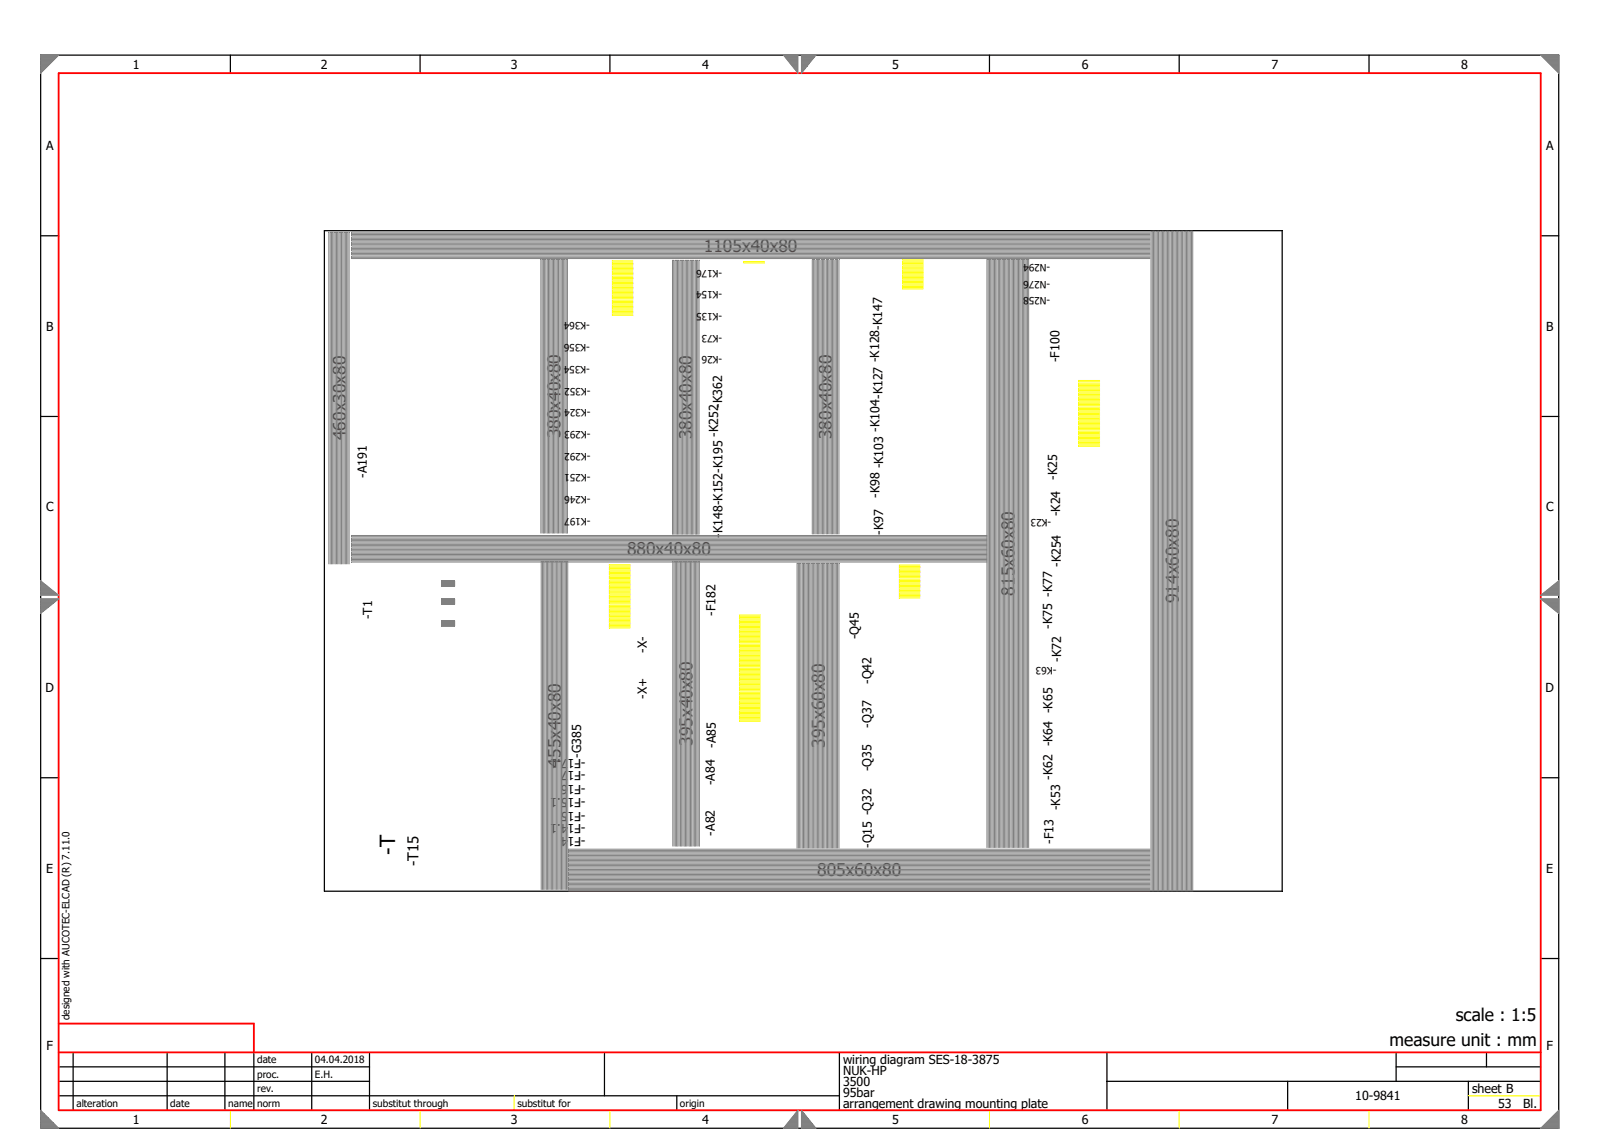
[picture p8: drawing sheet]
<svg xmlns="http://www.w3.org/2000/svg" width="297mm" height="210mm" viewBox="0 0 297 210" stroke-linecap="round" stroke-linejoin="round" font-family="sans-serif">
<defs><g id="words">
<text font-size="3.9" x="73.4" y="158.9" transform="rotate(-90 73.4 158.9)">-T</text>
<g font-size="3.2">
<text x="130.8" y="46.7">1105x40x80</text>
<text x="64.3" y="81.8" transform="rotate(-90 64.3 81.8)">460x30x80</text>
<text x="104.1" y="81.4" transform="rotate(-90 104.1 81.4)">380x40x80</text>
<text x="128.6" y="81.7" transform="rotate(-90 128.6 81.7)">380x40x80</text>
<text x="154.6" y="81.6" transform="rotate(-90 154.6 81.6)">380x40x80</text>
<text x="116.5" y="103.1">880x40x80</text>
<text x="188.5" y="110.7" transform="rotate(-90 188.5 110.7)">815x60x80</text>
<text x="219" y="112.1" transform="rotate(-90 219 112.1)">914x60x80</text>
<text x="104.2" y="142.6" transform="rotate(-90 104.2 142.6)">455x40x80</text>
<text x="128.6" y="138.6" transform="rotate(-90 128.6 138.6)">395x40x80</text>
<text x="153.2" y="138.9" transform="rotate(-90 153.2 138.9)">395x60x80</text>
<text x="151.8" y="162.8">805x60x80</text>
<text x="270.4" y="189.7">scale : 1:5</text>
<text x="258.1" y="194.4">measure unit : mm</text>
</g>
<text font-size="2.8" x="77.7" y="161" transform="rotate(-90 77.7 161)">-T15</text>
<g font-size="2.3">
<text x="24.7" y="12.8">1</text>
<text x="59.6" y="12.8">2</text>
<text x="94.9" y="12.8">3</text>
<text x="130.5" y="12.8">4</text>
<text x="165.7" y="12.8">5</text>
<text x="201" y="12.8">6</text>
<text x="236.2" y="12.8">7</text>
<text x="271.5" y="12.8">8</text>
<text x="8.5" y="27.9">A</text>
<text x="287.2" y="27.9">A</text>
<text x="8.5" y="61.4">B</text>
<text x="163.9" y="61.3" transform="rotate(-90 163.9 61.3)">-K147</text>
<text x="287.2" y="61.4">B</text>
<text x="163.3" y="67.3" transform="rotate(-90 163.3 67.3)">-K128</text>
<text x="196.8" y="67.3" transform="rotate(-90 196.8 67.3)">-F100</text>
<text x="134.2" y="75.8" transform="rotate(-90 134.2 75.8)">-K362</text>
<text x="164" y="74.1" transform="rotate(-90 164 74.1)">-K127</text>
<text x="133.4" y="81.1" transform="rotate(-90 133.4 81.1)">-K252</text>
<text x="163.4" y="80.2" transform="rotate(-90 163.4 80.2)">-K104</text>
<text x="68.2" y="88.8" transform="rotate(-90 68.2 88.8)">-A191</text>
<text x="164" y="87" transform="rotate(-90 164 87)">-K103</text>
<text x="196.4" y="89.2" transform="rotate(-90 196.4 89.2)">-K25</text>
<text x="8.5" y="95">C</text>
<text x="163.4" y="92.5" transform="rotate(-90 163.4 92.5)">-K98</text>
<text x="196.9" y="95.9" transform="rotate(-90 196.9 95.9)">-K24</text>
<text x="287.2" y="95">C</text>
<text x="134.2" y="99.9" transform="rotate(-90 134.2 99.9)">-K148-K152-K195</text>
<text x="164" y="99.4" transform="rotate(-90 164 99.4)">-K97</text>
<text x="197.1" y="105.4" transform="rotate(-90 197.1 105.4)">-K254</text>
<text x="69.1" y="115" transform="rotate(-90 69.1 115)">-T1</text>
<text x="132.9" y="114.4" transform="rotate(-90 132.9 114.4)">-F182</text>
<text x="159.5" y="118.8" transform="rotate(-90 159.5 118.8)">-Q45</text>
<text x="195.4" y="116.9" transform="rotate(-90 195.4 116.9)">-K75 -K77</text>
<text x="120.2" y="121.3" transform="rotate(-90 120.2 121.3)">-X-</text>
<text x="197.1" y="122.9" transform="rotate(-90 197.1 122.9)">-K72</text>
<text x="8.4" y="128.6">D</text>
<text x="120.2" y="129.8" transform="rotate(-90 120.2 129.8)">-X+</text>
<text x="161.9" y="127.1" transform="rotate(-90 161.9 127.1)">-Q42</text>
<text x="287.1" y="128.6">D</text>
<text x="161.9" y="135.2" transform="rotate(-90 161.9 135.2)">-Q37</text>
<text x="108" y="140.8" transform="rotate(-90 108 140.8)">-G385</text>
<text x="108.8" y="140.9" transform="rotate(180 108.8 140.9)">-F17.1</text>
<text x="108.8" y="143.4" transform="rotate(180 108.8 143.4)">-F17</text>
<text x="133" y="138.9" transform="rotate(-90 133 138.9)">-A85</text>
<text x="161.9" y="143.3" transform="rotate(-90 161.9 143.3)">-Q35</text>
<text x="108.8" y="145.8" transform="rotate(180 108.8 145.8)">-F16</text>
<text x="108.8" y="148.3" transform="rotate(180 108.8 148.3)">-F15.1</text>
<text x="132.8" y="145.9" transform="rotate(-90 132.8 145.9)">-A84</text>
<text x="195.5" y="144.9" transform="rotate(-90 195.5 144.9)">-K62 -K64 -K65</text>
<text x="108.8" y="150.8" transform="rotate(180 108.8 150.8)">-F15</text>
<text x="108.8" y="153.2" transform="rotate(180 108.8 153.2)">-F14.1</text>
<text x="108.8" y="155.6" transform="rotate(180 108.8 155.6)">-F14</text>
<text x="132.8" y="155.3" transform="rotate(-90 132.8 155.3)">-A82</text>
<text x="196.9" y="150.5" transform="rotate(-90 196.9 150.5)">-K53</text>
<text x="161.9" y="157.6" transform="rotate(-90 161.9 157.6)">-Q15 -Q32</text>
<text x="195.7" y="156.8" transform="rotate(-90 195.7 156.8)">-F13</text>
<text x="8.6" y="162.2">E</text>
<text x="287.2" y="162.2">E</text>
<text x="8.6" y="195.1">F</text>
<text x="156.6" y="197.7">wiring diagram SES-18-3875</text>
<text x="287.3" y="195.1">F</text>
<text x="156.6" y="201.8">3500</text>
<text x="156.6" y="199.8">NUK-HP</text>
<text x="156.6" y="203.8">95bar</text>
<text x="273.4" y="203.1">sheet B</text>
<text x="24.7" y="208.8">1</text>
<text x="59.6" y="208.8">2</text>
<text x="94.9" y="208.8">3</text>
<text x="130.5" y="208.8">4</text>
<text x="156.6" y="205.8">arrangement drawing mounting plate</text>
<text x="165.7" y="208.8">5</text>
<text x="201" y="208.8">6</text>
<text x="236.2" y="208.8">7</text>
<text x="251.8" y="204.5">10-9841</text>
<text x="271.5" y="208.8">8</text>
<text x="278.3" y="205.8">53</text>
<text x="283" y="205.8">Bl.</text>
</g>
<g font-size="1.9">
<text x="134.2" y="50.1" transform="rotate(180 134.2 50.1)">-K176</text>
<text x="195.1" y="49.1" transform="rotate(180 195.1 49.1)">-N294</text>
<text x="195.1" y="52.1" transform="rotate(180 195.1 52.1)">-N276</text>
<text x="109.6" y="59.9" transform="rotate(180 109.6 59.9)">-K364</text>
<text x="134.2" y="54.1" transform="rotate(180 134.2 54.1)">-K154</text>
<text x="134.2" y="58.2" transform="rotate(180 134.2 58.2)">-K135</text>
<text x="195.1" y="55.2" transform="rotate(180 195.1 55.2)">-N258</text>
<text x="109.6" y="63.9" transform="rotate(180 109.6 63.9)">-K356</text>
<text x="134.2" y="62.2" transform="rotate(180 134.2 62.2)">-K73</text>
<text x="109.6" y="67.9" transform="rotate(180 109.6 67.9)">-K354</text>
<text x="134.2" y="66.2" transform="rotate(180 134.2 66.2)">-K26</text>
<text x="109.7" y="72" transform="rotate(180 109.7 72)">-K352</text>
<text x="109.7" y="76.1" transform="rotate(180 109.7 76.1)">-K324</text>
<text x="109.7" y="80.1" transform="rotate(180 109.7 80.1)">-K293</text>
<text x="109.7" y="84.1" transform="rotate(180 109.7 84.1)">-K292</text>
<text x="109.7" y="88.1" transform="rotate(180 109.7 88.1)">-K251</text>
<text x="109.7" y="92.2" transform="rotate(180 109.7 92.2)">-K246</text>
<text x="109.7" y="96.2" transform="rotate(180 109.7 96.2)">-K197</text>
<text x="195.3" y="96.5" transform="rotate(180 195.3 96.5)">-K23</text>
<text x="196.2" y="124" transform="rotate(180 196.2 124)">-K63</text>
<text x="12.9" y="189.6" transform="rotate(-90 12.9 189.6)">designed with AUCOTEC-ELCAD (R) 7.11.0</text>
<text x="47.8" y="197.6">date</text>
<text x="58.5" y="197.6">04.04.2018</text>
<text x="47.8" y="200.3">proc.</text>
<text x="47.8" y="202.9">rev.</text>
<text x="58.5" y="200.3">E.H.</text>
<text x="14.2" y="205.6">alteration</text>
<text x="31.6" y="205.6">date</text>
<text x="42.4" y="205.6">name</text>
<text x="47.8" y="205.6">norm</text>
<text x="69.3" y="205.6">substitut through</text>
<text x="96.1" y="205.6">substitut for</text>
<text x="126.3" y="205.6">origin</text>
</g>
</g></defs>
<g fill="none" stroke="#000" stroke-width=".23">
<path d="M7.6 10.2h282v199.5h-282zM42.8 10.2v3.4M78 10.2v3.4M113.3 10.2v3.4M183.8 10.2v3.4M219.1 10.2v3.4M254.3 10.2v3.4M7.6 43.8h3.3M60.3 42.9h177.9v122.7h-177.9zM286.2 43.8h3.4M7.6 77.4h3.3M286.2 77.4h3.4"/>
<path d="M7.6 144.5h3.3M286.2 144.5h3.4M7.6 178.1h3.3M286.2 178.1h3.4M10.9 198.2h57.7M13.6 195.6v10.7M31 195.6v10.7M41.8 195.6v10.7M47.2 195.6v10.7M57.9 195.6v10.7M68.6 195.6v10.7M112.3 195.6v8"/>
<path d="M155.9 195.6v10.7M205.6 195.6v10.7M259.4 198.2h26.8M259.4 195.6v5.3M276.1 195.6v2.6M10.9 203.6h145M10.9 200.9h57.7M125.7 203.6v2.7M205.6 200.9h80.6M239.2 200.9v5.4M272.8 200.9v5.4"/>
</g>
<path d="M95.5 203.6v2.7" fill="none" stroke="#ff0" stroke-width=".19"/>
<path d="M254.3 206.3v3.4" fill="none" stroke="#ff0" stroke-width=".19"/>
<path d="M219.1 206.3v3.4" fill="none" stroke="#ff0" stroke-width=".19"/>
<path d="M183.8 206.3v3.4" fill="none" stroke="#ff0" stroke-width=".19"/>
<path d="M113.3 206.3v3.4" fill="none" stroke="#ff0" stroke-width=".19"/>
<path d="M42.8 206.3v3.4" fill="none" stroke="#ff0" stroke-width=".19"/>
<path d="M78 206.3v3.4" fill="none" stroke="#ff0" stroke-width=".19"/>
<path d="M272.8 203.6h13.4" fill="none" stroke="#ff0" stroke-width=".19"/>
<path d="M113.2 104.9h3.8" fill="none" stroke="#ff0" stroke-width=".19"/>
<path d="M113.2 105.2h3.8" fill="none" stroke="#ff0" stroke-width=".19"/>
<path d="M113.2 105.4h3.8" fill="none" stroke="#ff0" stroke-width=".19"/>
<path d="M113.2 105.7h3.8" fill="none" stroke="#ff0" stroke-width=".19"/>
<path d="M113.2 105.9h3.8" fill="none" stroke="#ff0" stroke-width=".19"/>
<path d="M113.2 106.1h3.8" fill="none" stroke="#ff0" stroke-width=".19"/>
<path d="M113.2 106.4h3.8" fill="none" stroke="#ff0" stroke-width=".19"/>
<path d="M113.2 106.6h3.8" fill="none" stroke="#ff0" stroke-width=".19"/>
<path d="M113.2 106.8h3.8" fill="none" stroke="#ff0" stroke-width=".19"/>
<path d="M113.2 107.1h3.8" fill="none" stroke="#ff0" stroke-width=".19"/>
<path d="M113.2 107.3h3.8" fill="none" stroke="#ff0" stroke-width=".19"/>
<path d="M113.2 107.5h3.8" fill="none" stroke="#ff0" stroke-width=".19"/>
<path d="M113.2 107.8h3.8" fill="none" stroke="#ff0" stroke-width=".19"/>
<path d="M113.2 108h3.8" fill="none" stroke="#ff0" stroke-width=".19"/>
<path d="M113.2 108.2h3.8" fill="none" stroke="#ff0" stroke-width=".19"/>
<path d="M113.2 108.5h3.8" fill="none" stroke="#ff0" stroke-width=".19"/>
<path d="M113.2 108.7h3.8" fill="none" stroke="#ff0" stroke-width=".19"/>
<path d="M113.2 108.9h3.8" fill="none" stroke="#ff0" stroke-width=".19"/>
<path d="M113.2 109.2h3.8" fill="none" stroke="#ff0" stroke-width=".19"/>
<path d="M113.2 109.4h3.8" fill="none" stroke="#ff0" stroke-width=".19"/>
<path d="M113.2 109.6h3.8" fill="none" stroke="#ff0" stroke-width=".19"/>
<path d="M113.2 109.9h3.8" fill="none" stroke="#ff0" stroke-width=".19"/>
<path d="M113.2 110.1h3.8" fill="none" stroke="#ff0" stroke-width=".19"/>
<path d="M113.2 110.4h3.8" fill="none" stroke="#ff0" stroke-width=".19"/>
<path d="M113.2 110.6h3.8" fill="none" stroke="#ff0" stroke-width=".19"/>
<path d="M113.2 110.8h3.8" fill="none" stroke="#ff0" stroke-width=".19"/>
<path d="M113.2 111.1h3.8" fill="none" stroke="#ff0" stroke-width=".19"/>
<path d="M113.2 111.3h3.8" fill="none" stroke="#ff0" stroke-width=".19"/>
<path d="M113.2 111.5h3.8" fill="none" stroke="#ff0" stroke-width=".19"/>
<path d="M113.2 111.8h3.8" fill="none" stroke="#ff0" stroke-width=".19"/>
<path d="M113.2 112h3.8" fill="none" stroke="#ff0" stroke-width=".19"/>
<path d="M113.2 112.2h3.8" fill="none" stroke="#ff0" stroke-width=".19"/>
<path d="M113.2 112.5h3.8" fill="none" stroke="#ff0" stroke-width=".19"/>
<path d="M113.2 112.7h3.8" fill="none" stroke="#ff0" stroke-width=".19"/>
<path d="M113.2 112.9h3.8" fill="none" stroke="#ff0" stroke-width=".19"/>
<path d="M113.2 113.2h3.8" fill="none" stroke="#ff0" stroke-width=".19"/>
<path d="M113.2 113.4h3.8" fill="none" stroke="#ff0" stroke-width=".19"/>
<path d="M113.2 113.6h3.8" fill="none" stroke="#ff0" stroke-width=".19"/>
<path d="M113.2 113.9h3.8" fill="none" stroke="#ff0" stroke-width=".19"/>
<path d="M113.2 114.1h3.8" fill="none" stroke="#ff0" stroke-width=".19"/>
<path d="M113.2 114.3h3.8" fill="none" stroke="#ff0" stroke-width=".19"/>
<path d="M113.2 114.6h3.8" fill="none" stroke="#ff0" stroke-width=".19"/>
<path d="M113.2 114.8h3.8" fill="none" stroke="#ff0" stroke-width=".19"/>
<path d="M113.2 115.1h3.8" fill="none" stroke="#ff0" stroke-width=".19"/>
<path d="M113.2 115.3h3.8" fill="none" stroke="#ff0" stroke-width=".19"/>
<path d="M113.2 115.5h3.8" fill="none" stroke="#ff0" stroke-width=".19"/>
<path d="M113.2 115.8h3.8" fill="none" stroke="#ff0" stroke-width=".19"/>
<path d="M113.2 116h3.8" fill="none" stroke="#ff0" stroke-width=".19"/>
<path d="M113.2 116.2h3.8" fill="none" stroke="#ff0" stroke-width=".19"/>
<path d="M113.2 116.5h3.8" fill="none" stroke="#ff0" stroke-width=".19"/>
<path d="M113.2 116.7h3.8" fill="none" stroke="#ff0" stroke-width=".19"/>
<path d="M113.7 48.5h3.9" fill="none" stroke="#ff0" stroke-width=".19"/>
<path d="M113.7 48.7h3.9" fill="none" stroke="#ff0" stroke-width=".19"/>
<path d="M113.7 49h3.9" fill="none" stroke="#ff0" stroke-width=".19"/>
<path d="M113.7 49.2h3.9" fill="none" stroke="#ff0" stroke-width=".19"/>
<path d="M113.7 49.4h3.9" fill="none" stroke="#ff0" stroke-width=".19"/>
<path d="M113.7 49.7h3.9" fill="none" stroke="#ff0" stroke-width=".19"/>
<path d="M113.7 49.9h3.9" fill="none" stroke="#ff0" stroke-width=".19"/>
<path d="M113.7 50.1h3.9" fill="none" stroke="#ff0" stroke-width=".19"/>
<path d="M113.7 50.4h3.9" fill="none" stroke="#ff0" stroke-width=".19"/>
<path d="M113.7 50.6h3.9" fill="none" stroke="#ff0" stroke-width=".19"/>
<path d="M113.7 50.8h3.9" fill="none" stroke="#ff0" stroke-width=".19"/>
<path d="M113.7 51.1h3.9" fill="none" stroke="#ff0" stroke-width=".19"/>
<path d="M113.7 51.3h3.9" fill="none" stroke="#ff0" stroke-width=".19"/>
<path d="M113.7 51.5h3.9" fill="none" stroke="#ff0" stroke-width=".19"/>
<path d="M113.7 51.8h3.9" fill="none" stroke="#ff0" stroke-width=".19"/>
<path d="M113.7 52h3.9" fill="none" stroke="#ff0" stroke-width=".19"/>
<path d="M113.7 52.2h3.9" fill="none" stroke="#ff0" stroke-width=".19"/>
<path d="M113.7 52.5h3.9" fill="none" stroke="#ff0" stroke-width=".19"/>
<path d="M113.7 52.7h3.9" fill="none" stroke="#ff0" stroke-width=".19"/>
<path d="M113.7 52.9h3.9" fill="none" stroke="#ff0" stroke-width=".19"/>
<path d="M113.7 53.2h3.9" fill="none" stroke="#ff0" stroke-width=".19"/>
<path d="M113.7 53.4h3.9" fill="none" stroke="#ff0" stroke-width=".19"/>
<path d="M113.7 53.7h3.9" fill="none" stroke="#ff0" stroke-width=".19"/>
<path d="M113.7 53.9h3.9" fill="none" stroke="#ff0" stroke-width=".19"/>
<path d="M113.7 54.1h3.9" fill="none" stroke="#ff0" stroke-width=".19"/>
<path d="M113.7 54.4h3.9" fill="none" stroke="#ff0" stroke-width=".19"/>
<path d="M113.7 54.6h3.9" fill="none" stroke="#ff0" stroke-width=".19"/>
<path d="M113.7 54.8h3.9" fill="none" stroke="#ff0" stroke-width=".19"/>
<path d="M113.7 55.1h3.9" fill="none" stroke="#ff0" stroke-width=".19"/>
<path d="M113.7 55.3h3.9" fill="none" stroke="#ff0" stroke-width=".19"/>
<path d="M113.7 55.5h3.9" fill="none" stroke="#ff0" stroke-width=".19"/>
<path d="M113.7 55.8h3.9" fill="none" stroke="#ff0" stroke-width=".19"/>
<path d="M113.7 56h3.9" fill="none" stroke="#ff0" stroke-width=".19"/>
<path d="M113.7 56.2h3.9" fill="none" stroke="#ff0" stroke-width=".19"/>
<path d="M113.7 56.5h3.9" fill="none" stroke="#ff0" stroke-width=".19"/>
<path d="M113.7 56.7h3.9" fill="none" stroke="#ff0" stroke-width=".19"/>
<path d="M113.7 56.9h3.9" fill="none" stroke="#ff0" stroke-width=".19"/>
<path d="M113.7 57.2h3.9" fill="none" stroke="#ff0" stroke-width=".19"/>
<path d="M113.7 57.4h3.9" fill="none" stroke="#ff0" stroke-width=".19"/>
<path d="M113.7 57.6h3.9" fill="none" stroke="#ff0" stroke-width=".19"/>
<path d="M113.7 57.9h3.9" fill="none" stroke="#ff0" stroke-width=".19"/>
<path d="M113.7 58.1h3.9" fill="none" stroke="#ff0" stroke-width=".19"/>
<path d="M113.7 58.4h3.9" fill="none" stroke="#ff0" stroke-width=".19"/>
<path d="M113.7 58.6h3.9" fill="none" stroke="#ff0" stroke-width=".19"/>
<path d="M137.3 114.3h3.9" fill="none" stroke="#ff0" stroke-width=".19"/>
<path d="M137.3 114.5h3.9" fill="none" stroke="#ff0" stroke-width=".19"/>
<path d="M137.3 114.7h3.9" fill="none" stroke="#ff0" stroke-width=".19"/>
<path d="M137.3 115h3.9" fill="none" stroke="#ff0" stroke-width=".19"/>
<path d="M137.3 115.2h3.9" fill="none" stroke="#ff0" stroke-width=".19"/>
<path d="M137.3 115.5h3.9" fill="none" stroke="#ff0" stroke-width=".19"/>
<path d="M137.3 115.7h3.9" fill="none" stroke="#ff0" stroke-width=".19"/>
<path d="M137.3 115.9h3.9" fill="none" stroke="#ff0" stroke-width=".19"/>
<path d="M137.3 116.2h3.9" fill="none" stroke="#ff0" stroke-width=".19"/>
<path d="M137.3 116.4h3.9" fill="none" stroke="#ff0" stroke-width=".19"/>
<path d="M137.3 116.6h3.9" fill="none" stroke="#ff0" stroke-width=".19"/>
<path d="M137.3 116.9h3.9" fill="none" stroke="#ff0" stroke-width=".19"/>
<path d="M137.3 117.1h3.9" fill="none" stroke="#ff0" stroke-width=".19"/>
<path d="M137.3 117.3h3.9" fill="none" stroke="#ff0" stroke-width=".19"/>
<path d="M137.3 117.6h3.9" fill="none" stroke="#ff0" stroke-width=".19"/>
<path d="M137.3 117.8h3.9" fill="none" stroke="#ff0" stroke-width=".19"/>
<path d="M137.3 118h3.9" fill="none" stroke="#ff0" stroke-width=".19"/>
<path d="M137.3 118.3h3.9" fill="none" stroke="#ff0" stroke-width=".19"/>
<path d="M137.3 118.5h3.9" fill="none" stroke="#ff0" stroke-width=".19"/>
<path d="M137.3 118.7h3.9" fill="none" stroke="#ff0" stroke-width=".19"/>
<path d="M137.3 119h3.9" fill="none" stroke="#ff0" stroke-width=".19"/>
<path d="M137.3 119.2h3.9" fill="none" stroke="#ff0" stroke-width=".19"/>
<path d="M137.3 119.4h3.9" fill="none" stroke="#ff0" stroke-width=".19"/>
<path d="M137.3 119.7h3.9" fill="none" stroke="#ff0" stroke-width=".19"/>
<path d="M137.3 119.9h3.9" fill="none" stroke="#ff0" stroke-width=".19"/>
<path d="M137.3 120.2h3.9" fill="none" stroke="#ff0" stroke-width=".19"/>
<path d="M137.3 120.4h3.9" fill="none" stroke="#ff0" stroke-width=".19"/>
<path d="M137.3 120.6h3.9" fill="none" stroke="#ff0" stroke-width=".19"/>
<path d="M137.3 120.9h3.9" fill="none" stroke="#ff0" stroke-width=".19"/>
<path d="M137.3 121.1h3.9" fill="none" stroke="#ff0" stroke-width=".19"/>
<path d="M137.3 121.3h3.9" fill="none" stroke="#ff0" stroke-width=".19"/>
<path d="M137.3 121.6h3.9" fill="none" stroke="#ff0" stroke-width=".19"/>
<path d="M137.3 121.8h3.9" fill="none" stroke="#ff0" stroke-width=".19"/>
<path d="M137.3 122h3.9" fill="none" stroke="#ff0" stroke-width=".19"/>
<path d="M137.3 122.3h3.9" fill="none" stroke="#ff0" stroke-width=".19"/>
<path d="M137.3 122.5h3.9" fill="none" stroke="#ff0" stroke-width=".19"/>
<path d="M137.3 122.7h3.9" fill="none" stroke="#ff0" stroke-width=".19"/>
<path d="M137.3 123h3.9" fill="none" stroke="#ff0" stroke-width=".19"/>
<path d="M137.3 123.2h3.9" fill="none" stroke="#ff0" stroke-width=".19"/>
<path d="M137.3 123.4h3.9" fill="none" stroke="#ff0" stroke-width=".19"/>
<path d="M137.3 123.7h3.9" fill="none" stroke="#ff0" stroke-width=".19"/>
<path d="M137.3 123.9h3.9" fill="none" stroke="#ff0" stroke-width=".19"/>
<path d="M137.3 124.2h3.9" fill="none" stroke="#ff0" stroke-width=".19"/>
<path d="M137.3 124.4h3.9" fill="none" stroke="#ff0" stroke-width=".19"/>
<path d="M137.3 124.6h3.9" fill="none" stroke="#ff0" stroke-width=".19"/>
<path d="M137.3 124.9h3.9" fill="none" stroke="#ff0" stroke-width=".19"/>
<path d="M137.3 125.1h3.9" fill="none" stroke="#ff0" stroke-width=".19"/>
<path d="M137.3 125.3h3.9" fill="none" stroke="#ff0" stroke-width=".19"/>
<path d="M137.3 125.6h3.9" fill="none" stroke="#ff0" stroke-width=".19"/>
<path d="M137.3 125.8h3.9" fill="none" stroke="#ff0" stroke-width=".19"/>
<path d="M137.3 126h3.9" fill="none" stroke="#ff0" stroke-width=".19"/>
<path d="M137.3 126.3h3.9" fill="none" stroke="#ff0" stroke-width=".19"/>
<path d="M137.3 126.5h3.9" fill="none" stroke="#ff0" stroke-width=".19"/>
<path d="M137.3 126.7h3.9" fill="none" stroke="#ff0" stroke-width=".19"/>
<path d="M137.3 127h3.9" fill="none" stroke="#ff0" stroke-width=".19"/>
<path d="M137.3 127.2h3.9" fill="none" stroke="#ff0" stroke-width=".19"/>
<path d="M137.3 127.4h3.9" fill="none" stroke="#ff0" stroke-width=".19"/>
<path d="M137.3 127.7h3.9" fill="none" stroke="#ff0" stroke-width=".19"/>
<path d="M137.3 127.9h3.9" fill="none" stroke="#ff0" stroke-width=".19"/>
<path d="M137.3 128.1h3.9" fill="none" stroke="#ff0" stroke-width=".19"/>
<path d="M137.3 128.4h3.9" fill="none" stroke="#ff0" stroke-width=".19"/>
<path d="M137.3 128.6h3.9" fill="none" stroke="#ff0" stroke-width=".19"/>
<path d="M137.3 128.9h3.9" fill="none" stroke="#ff0" stroke-width=".19"/>
<path d="M137.3 129.1h3.9" fill="none" stroke="#ff0" stroke-width=".19"/>
<path d="M137.3 129.3h3.9" fill="none" stroke="#ff0" stroke-width=".19"/>
<path d="M137.3 129.6h3.9" fill="none" stroke="#ff0" stroke-width=".19"/>
<path d="M137.3 129.8h3.9" fill="none" stroke="#ff0" stroke-width=".19"/>
<path d="M137.3 130h3.9" fill="none" stroke="#ff0" stroke-width=".19"/>
<path d="M137.3 130.3h3.9" fill="none" stroke="#ff0" stroke-width=".19"/>
<path d="M137.3 130.5h3.9" fill="none" stroke="#ff0" stroke-width=".19"/>
<path d="M137.3 130.7h3.9" fill="none" stroke="#ff0" stroke-width=".19"/>
<path d="M137.3 131h3.9" fill="none" stroke="#ff0" stroke-width=".19"/>
<path d="M137.3 131.2h3.9" fill="none" stroke="#ff0" stroke-width=".19"/>
<path d="M137.3 131.4h3.9" fill="none" stroke="#ff0" stroke-width=".19"/>
<path d="M137.3 131.7h3.9" fill="none" stroke="#ff0" stroke-width=".19"/>
<path d="M137.3 131.9h3.9" fill="none" stroke="#ff0" stroke-width=".19"/>
<path d="M137.3 132.1h3.9" fill="none" stroke="#ff0" stroke-width=".19"/>
<path d="M137.3 132.4h3.9" fill="none" stroke="#ff0" stroke-width=".19"/>
<path d="M137.3 132.6h3.9" fill="none" stroke="#ff0" stroke-width=".19"/>
<path d="M137.3 132.8h3.9" fill="none" stroke="#ff0" stroke-width=".19"/>
<path d="M137.3 133.1h3.9" fill="none" stroke="#ff0" stroke-width=".19"/>
<path d="M137.3 133.3h3.9" fill="none" stroke="#ff0" stroke-width=".19"/>
<path d="M137.3 133.6h3.9" fill="none" stroke="#ff0" stroke-width=".19"/>
<path d="M137.3 133.8h3.9" fill="none" stroke="#ff0" stroke-width=".19"/>
<path d="M137.3 134h3.9" fill="none" stroke="#ff0" stroke-width=".19"/>
<path d="M138.2 48.6h3.8" fill="none" stroke="#ff0" stroke-width=".19"/>
<path d="M138.2 48.9h3.8" fill="none" stroke="#ff0" stroke-width=".19"/>
<path d="M167 105h3.9" fill="none" stroke="#ff0" stroke-width=".19"/>
<path d="M167 105.3h3.9" fill="none" stroke="#ff0" stroke-width=".19"/>
<path d="M167 105.5h3.9" fill="none" stroke="#ff0" stroke-width=".19"/>
<path d="M167 105.7h3.9" fill="none" stroke="#ff0" stroke-width=".19"/>
<path d="M167 106h3.9" fill="none" stroke="#ff0" stroke-width=".19"/>
<path d="M167 106.2h3.9" fill="none" stroke="#ff0" stroke-width=".19"/>
<path d="M167 106.4h3.9" fill="none" stroke="#ff0" stroke-width=".19"/>
<path d="M167 106.7h3.9" fill="none" stroke="#ff0" stroke-width=".19"/>
<path d="M167 106.9h3.9" fill="none" stroke="#ff0" stroke-width=".19"/>
<path d="M167 107.1h3.9" fill="none" stroke="#ff0" stroke-width=".19"/>
<path d="M167 107.4h3.9" fill="none" stroke="#ff0" stroke-width=".19"/>
<path d="M167 107.6h3.9" fill="none" stroke="#ff0" stroke-width=".19"/>
<path d="M167 107.8h3.9" fill="none" stroke="#ff0" stroke-width=".19"/>
<path d="M167 108.1h3.9" fill="none" stroke="#ff0" stroke-width=".19"/>
<path d="M167 108.3h3.9" fill="none" stroke="#ff0" stroke-width=".19"/>
<path d="M167 108.5h3.9" fill="none" stroke="#ff0" stroke-width=".19"/>
<path d="M167 108.8h3.9" fill="none" stroke="#ff0" stroke-width=".19"/>
<path d="M167 109h3.9" fill="none" stroke="#ff0" stroke-width=".19"/>
<path d="M167 109.2h3.9" fill="none" stroke="#ff0" stroke-width=".19"/>
<path d="M167 109.5h3.9" fill="none" stroke="#ff0" stroke-width=".19"/>
<path d="M167 109.7h3.9" fill="none" stroke="#ff0" stroke-width=".19"/>
<path d="M167 110h3.9" fill="none" stroke="#ff0" stroke-width=".19"/>
<path d="M167 110.2h3.9" fill="none" stroke="#ff0" stroke-width=".19"/>
<path d="M167 110.4h3.9" fill="none" stroke="#ff0" stroke-width=".19"/>
<path d="M167 110.7h3.9" fill="none" stroke="#ff0" stroke-width=".19"/>
<path d="M167 110.9h3.9" fill="none" stroke="#ff0" stroke-width=".19"/>
<path d="M167 111.1h3.9" fill="none" stroke="#ff0" stroke-width=".19"/>
<path d="M167.6 48.3h3.9" fill="none" stroke="#ff0" stroke-width=".19"/>
<path d="M167.6 48.5h3.9" fill="none" stroke="#ff0" stroke-width=".19"/>
<path d="M167.6 48.7h3.9" fill="none" stroke="#ff0" stroke-width=".19"/>
<path d="M167.6 49h3.9" fill="none" stroke="#ff0" stroke-width=".19"/>
<path d="M167.6 49.2h3.9" fill="none" stroke="#ff0" stroke-width=".19"/>
<path d="M167.6 49.4h3.9" fill="none" stroke="#ff0" stroke-width=".19"/>
<path d="M167.6 49.7h3.9" fill="none" stroke="#ff0" stroke-width=".19"/>
<path d="M167.6 49.9h3.9" fill="none" stroke="#ff0" stroke-width=".19"/>
<path d="M167.6 50.2h3.9" fill="none" stroke="#ff0" stroke-width=".19"/>
<path d="M167.6 50.4h3.9" fill="none" stroke="#ff0" stroke-width=".19"/>
<path d="M167.6 50.6h3.9" fill="none" stroke="#ff0" stroke-width=".19"/>
<path d="M167.6 50.9h3.9" fill="none" stroke="#ff0" stroke-width=".19"/>
<path d="M167.6 51.1h3.9" fill="none" stroke="#ff0" stroke-width=".19"/>
<path d="M167.6 51.3h3.9" fill="none" stroke="#ff0" stroke-width=".19"/>
<path d="M167.6 51.6h3.9" fill="none" stroke="#ff0" stroke-width=".19"/>
<path d="M167.6 51.8h3.9" fill="none" stroke="#ff0" stroke-width=".19"/>
<path d="M167.6 52h3.9" fill="none" stroke="#ff0" stroke-width=".19"/>
<path d="M167.6 52.3h3.9" fill="none" stroke="#ff0" stroke-width=".19"/>
<path d="M167.6 52.5h3.9" fill="none" stroke="#ff0" stroke-width=".19"/>
<path d="M167.6 52.7h3.9" fill="none" stroke="#ff0" stroke-width=".19"/>
<path d="M167.6 53h3.9" fill="none" stroke="#ff0" stroke-width=".19"/>
<path d="M167.6 53.2h3.9" fill="none" stroke="#ff0" stroke-width=".19"/>
<path d="M167.6 53.4h3.9" fill="none" stroke="#ff0" stroke-width=".19"/>
<path d="M167.6 53.7h3.9" fill="none" stroke="#ff0" stroke-width=".19"/>
<path d="M200.4 70.7h3.9" fill="none" stroke="#ff0" stroke-width=".19"/>
<path d="M200.4 70.9h3.9" fill="none" stroke="#ff0" stroke-width=".19"/>
<path d="M200.4 71.2h3.9" fill="none" stroke="#ff0" stroke-width=".19"/>
<path d="M200.4 71.4h3.9" fill="none" stroke="#ff0" stroke-width=".19"/>
<path d="M200.4 71.6h3.9" fill="none" stroke="#ff0" stroke-width=".19"/>
<path d="M200.4 71.9h3.9" fill="none" stroke="#ff0" stroke-width=".19"/>
<path d="M200.4 72.1h3.9" fill="none" stroke="#ff0" stroke-width=".19"/>
<path d="M200.4 72.3h3.9" fill="none" stroke="#ff0" stroke-width=".19"/>
<path d="M200.4 72.6h3.9" fill="none" stroke="#ff0" stroke-width=".19"/>
<path d="M200.4 72.8h3.9" fill="none" stroke="#ff0" stroke-width=".19"/>
<path d="M200.4 73h3.9" fill="none" stroke="#ff0" stroke-width=".19"/>
<path d="M200.4 73.3h3.9" fill="none" stroke="#ff0" stroke-width=".19"/>
<path d="M200.4 73.5h3.9" fill="none" stroke="#ff0" stroke-width=".19"/>
<path d="M200.4 73.8h3.9" fill="none" stroke="#ff0" stroke-width=".19"/>
<path d="M200.4 74h3.9" fill="none" stroke="#ff0" stroke-width=".19"/>
<path d="M200.4 74.2h3.9" fill="none" stroke="#ff0" stroke-width=".19"/>
<path d="M200.4 74.5h3.9" fill="none" stroke="#ff0" stroke-width=".19"/>
<path d="M200.4 74.7h3.9" fill="none" stroke="#ff0" stroke-width=".19"/>
<path d="M200.4 74.9h3.9" fill="none" stroke="#ff0" stroke-width=".19"/>
<path d="M200.4 75.2h3.9" fill="none" stroke="#ff0" stroke-width=".19"/>
<path d="M200.4 75.4h3.9" fill="none" stroke="#ff0" stroke-width=".19"/>
<path d="M200.4 75.6h3.9" fill="none" stroke="#ff0" stroke-width=".19"/>
<path d="M200.4 75.9h3.9" fill="none" stroke="#ff0" stroke-width=".19"/>
<path d="M200.4 76.1h3.9" fill="none" stroke="#ff0" stroke-width=".19"/>
<path d="M200.4 76.3h3.9" fill="none" stroke="#ff0" stroke-width=".19"/>
<path d="M200.4 76.6h3.9" fill="none" stroke="#ff0" stroke-width=".19"/>
<path d="M200.4 76.8h3.9" fill="none" stroke="#ff0" stroke-width=".19"/>
<path d="M200.4 77h3.9" fill="none" stroke="#ff0" stroke-width=".19"/>
<path d="M200.4 77.3h3.9" fill="none" stroke="#ff0" stroke-width=".19"/>
<path d="M200.4 77.5h3.9" fill="none" stroke="#ff0" stroke-width=".19"/>
<path d="M200.4 77.7h3.9" fill="none" stroke="#ff0" stroke-width=".19"/>
<path d="M200.4 78h3.9" fill="none" stroke="#ff0" stroke-width=".19"/>
<path d="M200.4 78.2h3.9" fill="none" stroke="#ff0" stroke-width=".19"/>
<path d="M200.4 78.5h3.9" fill="none" stroke="#ff0" stroke-width=".19"/>
<path d="M200.4 78.7h3.9" fill="none" stroke="#ff0" stroke-width=".19"/>
<path d="M200.4 78.9h3.9" fill="none" stroke="#ff0" stroke-width=".19"/>
<path d="M200.4 79.2h3.9" fill="none" stroke="#ff0" stroke-width=".19"/>
<path d="M200.4 79.4h3.9" fill="none" stroke="#ff0" stroke-width=".19"/>
<path d="M200.4 79.6h3.9" fill="none" stroke="#ff0" stroke-width=".19"/>
<path d="M200.4 79.9h3.9" fill="none" stroke="#ff0" stroke-width=".19"/>
<path d="M200.4 80.1h3.9" fill="none" stroke="#ff0" stroke-width=".19"/>
<path d="M200.4 80.3h3.9" fill="none" stroke="#ff0" stroke-width=".19"/>
<path d="M200.4 80.6h3.9" fill="none" stroke="#ff0" stroke-width=".19"/>
<path d="M200.4 80.8h3.9" fill="none" stroke="#ff0" stroke-width=".19"/>
<path d="M200.4 81h3.9" fill="none" stroke="#ff0" stroke-width=".19"/>
<path d="M200.4 81.3h3.9" fill="none" stroke="#ff0" stroke-width=".19"/>
<path d="M200.4 81.5h3.9" fill="none" stroke="#ff0" stroke-width=".19"/>
<path d="M200.4 81.7h3.9" fill="none" stroke="#ff0" stroke-width=".19"/>
<path d="M200.4 82h3.9" fill="none" stroke="#ff0" stroke-width=".19"/>
<path d="M200.4 82.2h3.9" fill="none" stroke="#ff0" stroke-width=".19"/>
<path d="M200.4 82.5h3.9" fill="none" stroke="#ff0" stroke-width=".19"/>
<path d="M200.4 82.7h3.9" fill="none" stroke="#ff0" stroke-width=".19"/>
<path d="M200.4 82.9h3.9" fill="none" stroke="#ff0" stroke-width=".19"/>
<path d="M10.9 195.6h275.3" fill="none" stroke="#f00" stroke-width=".34"/>
<path d="M286.2 13.6v192.7" fill="none" stroke="#f00" stroke-width=".34"/>
<path d="M10.9 206.3h275.3" fill="none" stroke="#f00" stroke-width=".34"/>
<path d="M10.9 13.6v192.7" fill="none" stroke="#f00" stroke-width=".34"/>
<path d="M10.9 13.6h275.3" fill="none" stroke="#f00" stroke-width=".34"/>
<path d="M10.9 190.2h36.3" fill="none" stroke="#f00" stroke-width=".34"/>
<path d="M47.2 190.2v5.4" fill="none" stroke="#f00" stroke-width=".34"/>
<path d="M7.6 206.3v3.4" fill="none" stroke="#808080" stroke-width=".19"/>
<path d="M7.6 209.7h3.3" fill="none" stroke="#808080" stroke-width=".19"/>
<path d="M7.6 206.3l3.3 3.4" fill="none" stroke="#808080" stroke-width=".19"/>
<path d="M7.6 209.6h3.2" fill="none" stroke="#808080" stroke-width=".19"/>
<path d="M7.6 209.5h3.1" fill="none" stroke="#808080" stroke-width=".19"/>
<path d="M7.6 209.4h3" fill="none" stroke="#808080" stroke-width=".19"/>
<path d="M7.6 209.3h2.9" fill="none" stroke="#808080" stroke-width=".19"/>
<path d="M7.6 209.3h2.8" fill="none" stroke="#808080" stroke-width=".19"/>
<path d="M7.6 209.2h2.7" fill="none" stroke="#808080" stroke-width=".19"/>
<path d="M7.6 209.1h2.7" fill="none" stroke="#808080" stroke-width=".19"/>
<path d="M7.6 209h2.6" fill="none" stroke="#808080" stroke-width=".19"/>
<path d="M7.6 208.9h2.5" fill="none" stroke="#808080" stroke-width=".19"/>
<path d="M7.6 208.8h2.4" fill="none" stroke="#808080" stroke-width=".19"/>
<path d="M7.6 208.7h2.3" fill="none" stroke="#808080" stroke-width=".19"/>
<path d="M7.6 208.7h2.2" fill="none" stroke="#808080" stroke-width=".19"/>
<path d="M7.6 208.6h2.2" fill="none" stroke="#808080" stroke-width=".19"/>
<path d="M7.6 208.5h2.1" fill="none" stroke="#808080" stroke-width=".19"/>
<path d="M7.6 208.4h2" fill="none" stroke="#808080" stroke-width=".19"/>
<path d="M7.6 208.3h1.9" fill="none" stroke="#808080" stroke-width=".19"/>
<path d="M7.6 208.2h1.8" fill="none" stroke="#808080" stroke-width=".19"/>
<path d="M7.6 208.2h1.7" fill="none" stroke="#808080" stroke-width=".19"/>
<path d="M7.6 208.1h1.6" fill="none" stroke="#808080" stroke-width=".19"/>
<path d="M7.6 208h1.6" fill="none" stroke="#808080" stroke-width=".19"/>
<path d="M7.6 207.9h1.5" fill="none" stroke="#808080" stroke-width=".19"/>
<path d="M7.6 207.8h1.4" fill="none" stroke="#808080" stroke-width=".19"/>
<path d="M7.6 207.7h1.3" fill="none" stroke="#808080" stroke-width=".19"/>
<path d="M7.6 207.6h1.2" fill="none" stroke="#808080" stroke-width=".19"/>
<path d="M7.6 207.6h1.2" fill="none" stroke="#808080" stroke-width=".19"/>
<path d="M7.6 207.5h1.1" fill="none" stroke="#808080" stroke-width=".19"/>
<path d="M7.6 207.4h1" fill="none" stroke="#808080" stroke-width=".19"/>
<path d="M7.6 207.3h.9" fill="none" stroke="#808080" stroke-width=".19"/>
<path d="M7.6 207.2h.8" fill="none" stroke="#808080" stroke-width=".19"/>
<path d="M7.6 207.2h.7" fill="none" stroke="#808080" stroke-width=".19"/>
<path d="M7.6 207.1h.7" fill="none" stroke="#808080" stroke-width=".19"/>
<path d="M7.6 207h.6" fill="none" stroke="#808080" stroke-width=".19"/>
<path d="M7.6 206.9h.5" fill="none" stroke="#808080" stroke-width=".19"/>
<path d="M7.6 206.8h.4" fill="none" stroke="#808080" stroke-width=".19"/>
<path d="M7.6 206.7h.3" fill="none" stroke="#808080" stroke-width=".19"/>
<path d="M7.6 206.7h.2" fill="none" stroke="#808080" stroke-width=".19"/>
<path d="M7.6 206.6h.1" fill="none" stroke="#808080" stroke-width=".19"/>
<path d="M7.6 206.5h.1" fill="none" stroke="#808080" stroke-width=".19"/>
<path d="M7.6 107.9v2.7" fill="none" stroke="#808080" stroke-width=".19"/>
<path d="M7.6 107.9l3.3 2.7" fill="none" stroke="#808080" stroke-width=".19"/>
<path d="M7.6 110.6h3.3" fill="none" stroke="#808080" stroke-width=".19"/>
<path d="M7.6 110.5h3.1" fill="none" stroke="#808080" stroke-width=".19"/>
<path d="M7.6 110.4h3" fill="none" stroke="#808080" stroke-width=".19"/>
<path d="M7.6 110.4h2.9" fill="none" stroke="#808080" stroke-width=".19"/>
<path d="M7.6 110.3h2.8" fill="none" stroke="#808080" stroke-width=".19"/>
<path d="M7.6 110.2h2.7" fill="none" stroke="#808080" stroke-width=".19"/>
<path d="M7.6 110.1h2.6" fill="none" stroke="#808080" stroke-width=".19"/>
<path d="M7.6 110h2.5" fill="none" stroke="#808080" stroke-width=".19"/>
<path d="M7.6 110h2.4" fill="none" stroke="#808080" stroke-width=".19"/>
<path d="M7.6 109.9h2.3" fill="none" stroke="#808080" stroke-width=".19"/>
<path d="M7.6 109.8h2.2" fill="none" stroke="#808080" stroke-width=".19"/>
<path d="M7.6 109.7h2.1" fill="none" stroke="#808080" stroke-width=".19"/>
<path d="M7.6 109.6h2" fill="none" stroke="#808080" stroke-width=".19"/>
<path d="M7.6 109.5h1.9" fill="none" stroke="#808080" stroke-width=".19"/>
<path d="M7.6 109.5h1.8" fill="none" stroke="#808080" stroke-width=".19"/>
<path d="M7.6 109.4h1.7" fill="none" stroke="#808080" stroke-width=".19"/>
<path d="M7.6 109.3h1.6" fill="none" stroke="#808080" stroke-width=".19"/>
<path d="M7.6 109.2h1.5" fill="none" stroke="#808080" stroke-width=".19"/>
<path d="M7.6 109.1h1.4" fill="none" stroke="#808080" stroke-width=".19"/>
<path d="M7.6 109h1.2" fill="none" stroke="#808080" stroke-width=".19"/>
<path d="M7.6 108.9h1.2" fill="none" stroke="#808080" stroke-width=".19"/>
<path d="M7.6 108.9h1" fill="none" stroke="#808080" stroke-width=".19"/>
<path d="M7.6 108.8h.9" fill="none" stroke="#808080" stroke-width=".19"/>
<path d="M7.6 108.7h.8" fill="none" stroke="#808080" stroke-width=".19"/>
<path d="M7.6 108.6h.7" fill="none" stroke="#808080" stroke-width=".19"/>
<path d="M7.6 108.5h.6" fill="none" stroke="#808080" stroke-width=".19"/>
<path d="M7.6 108.4h.5" fill="none" stroke="#808080" stroke-width=".19"/>
<path d="M7.6 108.4h.4" fill="none" stroke="#808080" stroke-width=".19"/>
<path d="M7.6 108.3h.3" fill="none" stroke="#808080" stroke-width=".19"/>
<path d="M7.6 108.2h.2" fill="none" stroke="#808080" stroke-width=".19"/>
<path d="M7.6 108.1h.1" fill="none" stroke="#808080" stroke-width=".19"/>
<path d="M7.6 111.3v2.7" fill="none" stroke="#808080" stroke-width=".19"/>
<path d="M10.9 111.3l-3.3 2.7" fill="none" stroke="#808080" stroke-width=".19"/>
<path d="M7.6 111.3h3.3" fill="none" stroke="#808080" stroke-width=".19"/>
<path d="M7.6 113.8h.1" fill="none" stroke="#808080" stroke-width=".19"/>
<path d="M7.6 113.7h.2" fill="none" stroke="#808080" stroke-width=".19"/>
<path d="M7.6 113.6h.3" fill="none" stroke="#808080" stroke-width=".19"/>
<path d="M7.6 113.6h.4" fill="none" stroke="#808080" stroke-width=".19"/>
<path d="M7.6 113.5h.5" fill="none" stroke="#808080" stroke-width=".19"/>
<path d="M7.6 113.4h.6" fill="none" stroke="#808080" stroke-width=".19"/>
<path d="M7.6 113.3h.7" fill="none" stroke="#808080" stroke-width=".19"/>
<path d="M7.6 113.2h.8" fill="none" stroke="#808080" stroke-width=".19"/>
<path d="M7.6 113.1h.9" fill="none" stroke="#808080" stroke-width=".19"/>
<path d="M7.6 113.1h1" fill="none" stroke="#808080" stroke-width=".19"/>
<path d="M7.6 113h1.2" fill="none" stroke="#808080" stroke-width=".19"/>
<path d="M7.6 112.9h1.2" fill="none" stroke="#808080" stroke-width=".19"/>
<path d="M7.6 112.8h1.4" fill="none" stroke="#808080" stroke-width=".19"/>
<path d="M7.6 112.7h1.5" fill="none" stroke="#808080" stroke-width=".19"/>
<path d="M7.6 112.6h1.6" fill="none" stroke="#808080" stroke-width=".19"/>
<path d="M7.6 112.6h1.7" fill="none" stroke="#808080" stroke-width=".19"/>
<path d="M7.6 112.5h1.8" fill="none" stroke="#808080" stroke-width=".19"/>
<path d="M7.6 112.4h1.9" fill="none" stroke="#808080" stroke-width=".19"/>
<path d="M7.6 112.3h2" fill="none" stroke="#808080" stroke-width=".19"/>
<path d="M7.6 112.2h2.1" fill="none" stroke="#808080" stroke-width=".19"/>
<path d="M7.6 112.1h2.2" fill="none" stroke="#808080" stroke-width=".19"/>
<path d="M7.6 112.1h2.3" fill="none" stroke="#808080" stroke-width=".19"/>
<path d="M7.6 112h2.4" fill="none" stroke="#808080" stroke-width=".19"/>
<path d="M7.6 111.9h2.5" fill="none" stroke="#808080" stroke-width=".19"/>
<path d="M7.6 111.8h2.6" fill="none" stroke="#808080" stroke-width=".19"/>
<path d="M7.6 111.7h2.7" fill="none" stroke="#808080" stroke-width=".19"/>
<path d="M7.6 111.6h2.8" fill="none" stroke="#808080" stroke-width=".19"/>
<path d="M7.6 111.5h2.9" fill="none" stroke="#808080" stroke-width=".19"/>
<path d="M7.6 111.5h3" fill="none" stroke="#808080" stroke-width=".19"/>
<path d="M7.6 111.4h3.1" fill="none" stroke="#808080" stroke-width=".19"/>
<path d="M7.6 111.3h3.3" fill="none" stroke="#808080" stroke-width=".19"/>
<path d="M7.6 10.2v3.4" fill="none" stroke="#808080" stroke-width=".19"/>
<path d="M7.6 10.2h3.3" fill="none" stroke="#808080" stroke-width=".19"/>
<path d="M10.9 10.2l-3.3 3.4" fill="none" stroke="#808080" stroke-width=".19"/>
<path d="M7.6 13.4h.1" fill="none" stroke="#808080" stroke-width=".19"/>
<path d="M7.6 13.3h.1" fill="none" stroke="#808080" stroke-width=".19"/>
<path d="M7.6 13.3h.2" fill="none" stroke="#808080" stroke-width=".19"/>
<path d="M7.6 13.2h.3" fill="none" stroke="#808080" stroke-width=".19"/>
<path d="M7.6 13.1h.4" fill="none" stroke="#808080" stroke-width=".19"/>
<path d="M7.6 13h.5" fill="none" stroke="#808080" stroke-width=".19"/>
<path d="M7.6 12.9h.6" fill="none" stroke="#808080" stroke-width=".19"/>
<path d="M7.6 12.8h.7" fill="none" stroke="#808080" stroke-width=".19"/>
<path d="M7.6 12.8h.7" fill="none" stroke="#808080" stroke-width=".19"/>
<path d="M7.6 12.7h.8" fill="none" stroke="#808080" stroke-width=".19"/>
<path d="M7.6 12.6h.9" fill="none" stroke="#808080" stroke-width=".19"/>
<path d="M7.6 12.5h1" fill="none" stroke="#808080" stroke-width=".19"/>
<path d="M7.6 12.4h1.1" fill="none" stroke="#808080" stroke-width=".19"/>
<path d="M7.6 12.3h1.2" fill="none" stroke="#808080" stroke-width=".19"/>
<path d="M7.6 12.3h1.2" fill="none" stroke="#808080" stroke-width=".19"/>
<path d="M7.6 12.2h1.3" fill="none" stroke="#808080" stroke-width=".19"/>
<path d="M7.6 12.1h1.4" fill="none" stroke="#808080" stroke-width=".19"/>
<path d="M7.6 12h1.5" fill="none" stroke="#808080" stroke-width=".19"/>
<path d="M7.6 11.9h1.6" fill="none" stroke="#808080" stroke-width=".19"/>
<path d="M7.6 11.8h1.6" fill="none" stroke="#808080" stroke-width=".19"/>
<path d="M7.6 11.7h1.7" fill="none" stroke="#808080" stroke-width=".19"/>
<path d="M7.6 11.7h1.8" fill="none" stroke="#808080" stroke-width=".19"/>
<path d="M7.6 11.6h1.9" fill="none" stroke="#808080" stroke-width=".19"/>
<path d="M7.6 11.5h2" fill="none" stroke="#808080" stroke-width=".19"/>
<path d="M7.6 11.4h2.1" fill="none" stroke="#808080" stroke-width=".19"/>
<path d="M7.6 11.3h2.2" fill="none" stroke="#808080" stroke-width=".19"/>
<path d="M7.6 11.2h2.2" fill="none" stroke="#808080" stroke-width=".19"/>
<path d="M7.6 11.2h2.3" fill="none" stroke="#808080" stroke-width=".19"/>
<path d="M7.6 11.1h2.4" fill="none" stroke="#808080" stroke-width=".19"/>
<path d="M7.6 11h2.5" fill="none" stroke="#808080" stroke-width=".19"/>
<path d="M7.6 10.9h2.6" fill="none" stroke="#808080" stroke-width=".19"/>
<path d="M7.6 10.8h2.7" fill="none" stroke="#808080" stroke-width=".19"/>
<path d="M7.6 10.7h2.7" fill="none" stroke="#808080" stroke-width=".19"/>
<path d="M7.6 10.7h2.8" fill="none" stroke="#808080" stroke-width=".19"/>
<path d="M7.6 10.6h2.9" fill="none" stroke="#808080" stroke-width=".19"/>
<path d="M7.6 10.5h3" fill="none" stroke="#808080" stroke-width=".19"/>
<path d="M7.6 10.4h3.1" fill="none" stroke="#808080" stroke-width=".19"/>
<path d="M7.6 10.3h3.2" fill="none" stroke="#808080" stroke-width=".19"/>
<path d="M7.6 10.2h3.3" fill="none" stroke="#808080" stroke-width=".19"/>
<path d="M145.5 10.2l2.7 3.4" fill="none" stroke="#808080" stroke-width=".19"/>
<path d="M148.2 10.2v3.4" fill="none" stroke="#808080" stroke-width=".19"/>
<path d="M145.5 10.2h2.7" fill="none" stroke="#808080" stroke-width=".19"/>
<path d="M148.1 13.4h.1" fill="none" stroke="#808080" stroke-width=".19"/>
<path d="M148.1 13.3h.1" fill="none" stroke="#808080" stroke-width=".19"/>
<path d="M148 13.3h.2" fill="none" stroke="#808080" stroke-width=".19"/>
<path d="M147.9 13.2h.3" fill="none" stroke="#808080" stroke-width=".19"/>
<path d="M147.9 13.1h.3" fill="none" stroke="#808080" stroke-width=".19"/>
<path d="M147.8 13h.4" fill="none" stroke="#808080" stroke-width=".19"/>
<path d="M147.7 12.9h.5" fill="none" stroke="#808080" stroke-width=".19"/>
<path d="M147.7 12.8h.5" fill="none" stroke="#808080" stroke-width=".19"/>
<path d="M147.6 12.8h.6" fill="none" stroke="#808080" stroke-width=".19"/>
<path d="M147.5 12.7h.7" fill="none" stroke="#808080" stroke-width=".19"/>
<path d="M147.5 12.6h.7" fill="none" stroke="#808080" stroke-width=".19"/>
<path d="M147.4 12.5h.8" fill="none" stroke="#808080" stroke-width=".19"/>
<path d="M147.3 12.4h.9" fill="none" stroke="#808080" stroke-width=".19"/>
<path d="M147.3 12.3h.9" fill="none" stroke="#808080" stroke-width=".19"/>
<path d="M147.2 12.3h1" fill="none" stroke="#808080" stroke-width=".19"/>
<path d="M147.1 12.2h1.1" fill="none" stroke="#808080" stroke-width=".19"/>
<path d="M147.1 12.1h1.1" fill="none" stroke="#808080" stroke-width=".19"/>
<path d="M147 12h1.2" fill="none" stroke="#808080" stroke-width=".19"/>
<path d="M146.9 11.9h1.3" fill="none" stroke="#808080" stroke-width=".19"/>
<path d="M146.9 11.8h1.3" fill="none" stroke="#808080" stroke-width=".19"/>
<path d="M146.8 11.7h1.4" fill="none" stroke="#808080" stroke-width=".19"/>
<path d="M146.7 11.7h1.5" fill="none" stroke="#808080" stroke-width=".19"/>
<path d="M146.7 11.6h1.5" fill="none" stroke="#808080" stroke-width=".19"/>
<path d="M146.6 11.5h1.6" fill="none" stroke="#808080" stroke-width=".19"/>
<path d="M146.5 11.4h1.7" fill="none" stroke="#808080" stroke-width=".19"/>
<path d="M146.4 11.3h1.8" fill="none" stroke="#808080" stroke-width=".19"/>
<path d="M146.4 11.2h1.8" fill="none" stroke="#808080" stroke-width=".19"/>
<path d="M146.3 11.2h1.9" fill="none" stroke="#808080" stroke-width=".19"/>
<path d="M146.3 11.1h1.9" fill="none" stroke="#808080" stroke-width=".19"/>
<path d="M146.2 11h2" fill="none" stroke="#808080" stroke-width=".19"/>
<path d="M146.1 10.9h2.1" fill="none" stroke="#808080" stroke-width=".19"/>
<path d="M146 10.8h2.2" fill="none" stroke="#808080" stroke-width=".19"/>
<path d="M146 10.7h2.2" fill="none" stroke="#808080" stroke-width=".19"/>
<path d="M145.9 10.7h2.3" fill="none" stroke="#808080" stroke-width=".19"/>
<path d="M145.9 10.6h2.3" fill="none" stroke="#808080" stroke-width=".19"/>
<path d="M145.8 10.5h2.4" fill="none" stroke="#808080" stroke-width=".19"/>
<path d="M145.7 10.4h2.5" fill="none" stroke="#808080" stroke-width=".19"/>
<path d="M145.6 10.3h2.6" fill="none" stroke="#808080" stroke-width=".19"/>
<path d="M145.6 10.2h2.6" fill="none" stroke="#808080" stroke-width=".19"/>
<path d="M148.9 10.2v3.4" fill="none" stroke="#808080" stroke-width=".19"/>
<path d="M151.6 10.2l-2.7 3.4" fill="none" stroke="#808080" stroke-width=".19"/>
<path d="M148.9 10.2h2.7" fill="none" stroke="#808080" stroke-width=".19"/>
<path d="M148.9 13.4h.1" fill="none" stroke="#808080" stroke-width=".19"/>
<path d="M148.9 13.3h.1" fill="none" stroke="#808080" stroke-width=".19"/>
<path d="M148.9 13.3h.2" fill="none" stroke="#808080" stroke-width=".19"/>
<path d="M148.9 13.2h.3" fill="none" stroke="#808080" stroke-width=".19"/>
<path d="M148.9 13.1h.3" fill="none" stroke="#808080" stroke-width=".19"/>
<path d="M148.9 13h.4" fill="none" stroke="#808080" stroke-width=".19"/>
<path d="M148.9 12.9h.5" fill="none" stroke="#808080" stroke-width=".19"/>
<path d="M148.9 12.8h.5" fill="none" stroke="#808080" stroke-width=".19"/>
<path d="M148.9 12.8h.6" fill="none" stroke="#808080" stroke-width=".19"/>
<path d="M148.9 12.7h.7" fill="none" stroke="#808080" stroke-width=".19"/>
<path d="M148.9 12.6h.7" fill="none" stroke="#808080" stroke-width=".19"/>
<path d="M148.9 12.5h.8" fill="none" stroke="#808080" stroke-width=".19"/>
<path d="M148.9 12.4h.9" fill="none" stroke="#808080" stroke-width=".19"/>
<path d="M148.9 12.3h.9" fill="none" stroke="#808080" stroke-width=".19"/>
<path d="M148.9 12.3h1" fill="none" stroke="#808080" stroke-width=".19"/>
<path d="M148.9 12.2h1.1" fill="none" stroke="#808080" stroke-width=".19"/>
<path d="M148.9 12.1h1.1" fill="none" stroke="#808080" stroke-width=".19"/>
<path d="M148.9 12h1.2" fill="none" stroke="#808080" stroke-width=".19"/>
<path d="M148.9 11.9h1.3" fill="none" stroke="#808080" stroke-width=".19"/>
<path d="M148.9 11.8h1.3" fill="none" stroke="#808080" stroke-width=".19"/>
<path d="M148.9 11.7h1.4" fill="none" stroke="#808080" stroke-width=".19"/>
<path d="M148.9 11.7h1.5" fill="none" stroke="#808080" stroke-width=".19"/>
<path d="M148.9 11.6h1.5" fill="none" stroke="#808080" stroke-width=".19"/>
<path d="M148.9 11.5h1.6" fill="none" stroke="#808080" stroke-width=".19"/>
<path d="M148.9 11.4h1.7" fill="none" stroke="#808080" stroke-width=".19"/>
<path d="M148.9 11.3h1.8" fill="none" stroke="#808080" stroke-width=".19"/>
<path d="M148.9 11.2h1.8" fill="none" stroke="#808080" stroke-width=".19"/>
<path d="M148.9 11.2h1.9" fill="none" stroke="#808080" stroke-width=".19"/>
<path d="M148.9 11.1h2" fill="none" stroke="#808080" stroke-width=".19"/>
<path d="M148.9 11h2" fill="none" stroke="#808080" stroke-width=".19"/>
<path d="M148.9 10.9h2.1" fill="none" stroke="#808080" stroke-width=".19"/>
<path d="M148.9 10.8h2.2" fill="none" stroke="#808080" stroke-width=".19"/>
<path d="M148.9 10.7h2.2" fill="none" stroke="#808080" stroke-width=".19"/>
<path d="M148.9 10.7h2.3" fill="none" stroke="#808080" stroke-width=".19"/>
<path d="M148.9 10.6h2.4" fill="none" stroke="#808080" stroke-width=".19"/>
<path d="M148.9 10.5h2.4" fill="none" stroke="#808080" stroke-width=".19"/>
<path d="M148.9 10.4h2.5" fill="none" stroke="#808080" stroke-width=".19"/>
<path d="M148.9 10.3h2.6" fill="none" stroke="#808080" stroke-width=".19"/>
<path d="M148.9 10.2h2.6" fill="none" stroke="#808080" stroke-width=".19"/>
<path d="M286.2 10.2l3.4 3.4" fill="none" stroke="#808080" stroke-width=".19"/>
<path d="M289.6 10.2v3.4" fill="none" stroke="#808080" stroke-width=".19"/>
<path d="M286.2 10.2h3.4" fill="none" stroke="#808080" stroke-width=".19"/>
<path d="M289.5 13.4h.1" fill="none" stroke="#808080" stroke-width=".19"/>
<path d="M289.4 13.3h.1" fill="none" stroke="#808080" stroke-width=".19"/>
<path d="M289.3 13.3h.2" fill="none" stroke="#808080" stroke-width=".19"/>
<path d="M289.2 13.2h.3" fill="none" stroke="#808080" stroke-width=".19"/>
<path d="M289.1 13.1h.4" fill="none" stroke="#808080" stroke-width=".19"/>
<path d="M289 13h.5" fill="none" stroke="#808080" stroke-width=".19"/>
<path d="M288.9 12.9h.6" fill="none" stroke="#808080" stroke-width=".19"/>
<path d="M288.9 12.8h.6" fill="none" stroke="#808080" stroke-width=".19"/>
<path d="M288.8 12.8h.7" fill="none" stroke="#808080" stroke-width=".19"/>
<path d="M288.7 12.7h.8" fill="none" stroke="#808080" stroke-width=".19"/>
<path d="M288.6 12.6h.9" fill="none" stroke="#808080" stroke-width=".19"/>
<path d="M288.5 12.5h1" fill="none" stroke="#808080" stroke-width=".19"/>
<path d="M288.4 12.4h1.1" fill="none" stroke="#808080" stroke-width=".19"/>
<path d="M288.3 12.3h1.2" fill="none" stroke="#808080" stroke-width=".19"/>
<path d="M288.3 12.3h1.2" fill="none" stroke="#808080" stroke-width=".19"/>
<path d="M288.2 12.2h1.3" fill="none" stroke="#808080" stroke-width=".19"/>
<path d="M288.1 12.1h1.4" fill="none" stroke="#808080" stroke-width=".19"/>
<path d="M288 12h1.5" fill="none" stroke="#808080" stroke-width=".19"/>
<path d="M287.9 11.9h1.6" fill="none" stroke="#808080" stroke-width=".19"/>
<path d="M287.8 11.8h1.7" fill="none" stroke="#808080" stroke-width=".19"/>
<path d="M287.8 11.7h1.7" fill="none" stroke="#808080" stroke-width=".19"/>
<path d="M287.7 11.7h1.8" fill="none" stroke="#808080" stroke-width=".19"/>
<path d="M287.6 11.6h1.9" fill="none" stroke="#808080" stroke-width=".19"/>
<path d="M287.5 11.5h2" fill="none" stroke="#808080" stroke-width=".19"/>
<path d="M287.4 11.4h2.1" fill="none" stroke="#808080" stroke-width=".19"/>
<path d="M287.4 11.3h2.1" fill="none" stroke="#808080" stroke-width=".19"/>
<path d="M287.3 11.2h2.2" fill="none" stroke="#808080" stroke-width=".19"/>
<path d="M287.2 11.2h2.3" fill="none" stroke="#808080" stroke-width=".19"/>
<path d="M287.1 11.1h2.4" fill="none" stroke="#808080" stroke-width=".19"/>
<path d="M287 11h2.5" fill="none" stroke="#808080" stroke-width=".19"/>
<path d="M286.9 10.9h2.6" fill="none" stroke="#808080" stroke-width=".19"/>
<path d="M286.8 10.8h2.7" fill="none" stroke="#808080" stroke-width=".19"/>
<path d="M286.8 10.7h2.7" fill="none" stroke="#808080" stroke-width=".19"/>
<path d="M286.7 10.7h2.8" fill="none" stroke="#808080" stroke-width=".19"/>
<path d="M286.6 10.6h2.9" fill="none" stroke="#808080" stroke-width=".19"/>
<path d="M286.5 10.5h3" fill="none" stroke="#808080" stroke-width=".19"/>
<path d="M286.4 10.4h3.1" fill="none" stroke="#808080" stroke-width=".19"/>
<path d="M286.3 10.3h3.2" fill="none" stroke="#808080" stroke-width=".19"/>
<path d="M286.3 10.2h3.2" fill="none" stroke="#808080" stroke-width=".19"/>
<path d="M289.6 107.9l-3.4 2.7" fill="none" stroke="#808080" stroke-width=".19"/>
<path d="M289.6 107.9v2.7" fill="none" stroke="#808080" stroke-width=".19"/>
<path d="M286.2 110.6h3.4" fill="none" stroke="#808080" stroke-width=".19"/>
<path d="M286.4 110.5h3.1" fill="none" stroke="#808080" stroke-width=".19"/>
<path d="M286.5 110.4h3" fill="none" stroke="#808080" stroke-width=".19"/>
<path d="M286.6 110.4h2.9" fill="none" stroke="#808080" stroke-width=".19"/>
<path d="M286.7 110.3h2.8" fill="none" stroke="#808080" stroke-width=".19"/>
<path d="M286.8 110.2h2.7" fill="none" stroke="#808080" stroke-width=".19"/>
<path d="M286.9 110.1h2.6" fill="none" stroke="#808080" stroke-width=".19"/>
<path d="M287 110h2.5" fill="none" stroke="#808080" stroke-width=".19"/>
<path d="M287.1 110h2.4" fill="none" stroke="#808080" stroke-width=".19"/>
<path d="M287.2 109.9h2.3" fill="none" stroke="#808080" stroke-width=".19"/>
<path d="M287.3 109.8h2.2" fill="none" stroke="#808080" stroke-width=".19"/>
<path d="M287.4 109.7h2.1" fill="none" stroke="#808080" stroke-width=".19"/>
<path d="M287.5 109.6h2" fill="none" stroke="#808080" stroke-width=".19"/>
<path d="M287.6 109.5h1.9" fill="none" stroke="#808080" stroke-width=".19"/>
<path d="M287.7 109.5h1.8" fill="none" stroke="#808080" stroke-width=".19"/>
<path d="M287.8 109.4h1.7" fill="none" stroke="#808080" stroke-width=".19"/>
<path d="M287.9 109.3h1.6" fill="none" stroke="#808080" stroke-width=".19"/>
<path d="M288 109.2h1.5" fill="none" stroke="#808080" stroke-width=".19"/>
<path d="M288.1 109.1h1.4" fill="none" stroke="#808080" stroke-width=".19"/>
<path d="M288.2 109h1.3" fill="none" stroke="#808080" stroke-width=".19"/>
<path d="M288.3 108.9h1.2" fill="none" stroke="#808080" stroke-width=".19"/>
<path d="M288.5 108.9h1" fill="none" stroke="#808080" stroke-width=".19"/>
<path d="M288.6 108.8h.9" fill="none" stroke="#808080" stroke-width=".19"/>
<path d="M288.6 108.7h.9" fill="none" stroke="#808080" stroke-width=".19"/>
<path d="M288.8 108.6h.7" fill="none" stroke="#808080" stroke-width=".19"/>
<path d="M288.9 108.5h.6" fill="none" stroke="#808080" stroke-width=".19"/>
<path d="M289 108.4h.5" fill="none" stroke="#808080" stroke-width=".19"/>
<path d="M289.1 108.4h.4" fill="none" stroke="#808080" stroke-width=".19"/>
<path d="M289.2 108.3h.3" fill="none" stroke="#808080" stroke-width=".19"/>
<path d="M289.3 108.2h.2" fill="none" stroke="#808080" stroke-width=".19"/>
<path d="M289.4 108.1h.1" fill="none" stroke="#808080" stroke-width=".19"/>
<path d="M289.5 108h.1" fill="none" stroke="#808080" stroke-width=".19"/>
<path d="M286.2 111.3h3.4" fill="none" stroke="#808080" stroke-width=".19"/>
<path d="M289.6 111.3v2.7" fill="none" stroke="#808080" stroke-width=".19"/>
<path d="M286.2 111.3l3.4 2.7" fill="none" stroke="#808080" stroke-width=".19"/>
<path d="M289.5 113.9h.1" fill="none" stroke="#808080" stroke-width=".19"/>
<path d="M289.4 113.8h.1" fill="none" stroke="#808080" stroke-width=".19"/>
<path d="M289.3 113.7h.2" fill="none" stroke="#808080" stroke-width=".19"/>
<path d="M289.2 113.6h.3" fill="none" stroke="#808080" stroke-width=".19"/>
<path d="M289.1 113.6h.4" fill="none" stroke="#808080" stroke-width=".19"/>
<path d="M289 113.5h.5" fill="none" stroke="#808080" stroke-width=".19"/>
<path d="M288.9 113.4h.6" fill="none" stroke="#808080" stroke-width=".19"/>
<path d="M288.8 113.3h.7" fill="none" stroke="#808080" stroke-width=".19"/>
<path d="M288.6 113.2h.9" fill="none" stroke="#808080" stroke-width=".19"/>
<path d="M288.6 113.1h.9" fill="none" stroke="#808080" stroke-width=".19"/>
<path d="M288.5 113.1h1" fill="none" stroke="#808080" stroke-width=".19"/>
<path d="M288.3 113h1.2" fill="none" stroke="#808080" stroke-width=".19"/>
<path d="M288.2 112.9h1.3" fill="none" stroke="#808080" stroke-width=".19"/>
<path d="M288.1 112.8h1.4" fill="none" stroke="#808080" stroke-width=".19"/>
<path d="M288 112.7h1.5" fill="none" stroke="#808080" stroke-width=".19"/>
<path d="M287.9 112.6h1.6" fill="none" stroke="#808080" stroke-width=".19"/>
<path d="M287.8 112.6h1.7" fill="none" stroke="#808080" stroke-width=".19"/>
<path d="M287.7 112.5h1.8" fill="none" stroke="#808080" stroke-width=".19"/>
<path d="M287.6 112.4h1.9" fill="none" stroke="#808080" stroke-width=".19"/>
<path d="M287.5 112.3h2" fill="none" stroke="#808080" stroke-width=".19"/>
<path d="M287.4 112.2h2.1" fill="none" stroke="#808080" stroke-width=".19"/>
<path d="M287.3 112.1h2.2" fill="none" stroke="#808080" stroke-width=".19"/>
<path d="M287.2 112.1h2.3" fill="none" stroke="#808080" stroke-width=".19"/>
<path d="M287.1 112h2.4" fill="none" stroke="#808080" stroke-width=".19"/>
<path d="M287 111.9h2.5" fill="none" stroke="#808080" stroke-width=".19"/>
<path d="M286.9 111.8h2.6" fill="none" stroke="#808080" stroke-width=".19"/>
<path d="M286.8 111.7h2.7" fill="none" stroke="#808080" stroke-width=".19"/>
<path d="M286.7 111.6h2.8" fill="none" stroke="#808080" stroke-width=".19"/>
<path d="M286.6 111.5h2.9" fill="none" stroke="#808080" stroke-width=".19"/>
<path d="M286.5 111.5h3" fill="none" stroke="#808080" stroke-width=".19"/>
<path d="M286.4 111.4h3.1" fill="none" stroke="#808080" stroke-width=".19"/>
<path d="M286.3 111.3h3.2" fill="none" stroke="#808080" stroke-width=".19"/>
<path d="M289.6 206.3l-3.4 3.4" fill="none" stroke="#808080" stroke-width=".19"/>
<path d="M289.6 206.3v3.4" fill="none" stroke="#808080" stroke-width=".19"/>
<path d="M286.2 209.7h3.4" fill="none" stroke="#808080" stroke-width=".19"/>
<path d="M286.3 209.6h3.2" fill="none" stroke="#808080" stroke-width=".19"/>
<path d="M286.4 209.5h3.1" fill="none" stroke="#808080" stroke-width=".19"/>
<path d="M286.5 209.4h3" fill="none" stroke="#808080" stroke-width=".19"/>
<path d="M286.6 209.3h2.9" fill="none" stroke="#808080" stroke-width=".19"/>
<path d="M286.7 209.3h2.8" fill="none" stroke="#808080" stroke-width=".19"/>
<path d="M286.8 209.2h2.7" fill="none" stroke="#808080" stroke-width=".19"/>
<path d="M286.8 209.1h2.7" fill="none" stroke="#808080" stroke-width=".19"/>
<path d="M286.9 209h2.6" fill="none" stroke="#808080" stroke-width=".19"/>
<path d="M287 208.9h2.5" fill="none" stroke="#808080" stroke-width=".19"/>
<path d="M287.1 208.8h2.4" fill="none" stroke="#808080" stroke-width=".19"/>
<path d="M287.2 208.7h2.3" fill="none" stroke="#808080" stroke-width=".19"/>
<path d="M287.3 208.7h2.2" fill="none" stroke="#808080" stroke-width=".19"/>
<path d="M287.4 208.6h2.1" fill="none" stroke="#808080" stroke-width=".19"/>
<path d="M287.4 208.5h2.1" fill="none" stroke="#808080" stroke-width=".19"/>
<path d="M287.5 208.4h2" fill="none" stroke="#808080" stroke-width=".19"/>
<path d="M287.6 208.3h1.9" fill="none" stroke="#808080" stroke-width=".19"/>
<path d="M287.7 208.2h1.8" fill="none" stroke="#808080" stroke-width=".19"/>
<path d="M287.8 208.2h1.7" fill="none" stroke="#808080" stroke-width=".19"/>
<path d="M287.8 208.1h1.7" fill="none" stroke="#808080" stroke-width=".19"/>
<path d="M287.9 208h1.6" fill="none" stroke="#808080" stroke-width=".19"/>
<path d="M288 207.9h1.5" fill="none" stroke="#808080" stroke-width=".19"/>
<path d="M288.1 207.8h1.4" fill="none" stroke="#808080" stroke-width=".19"/>
<path d="M288.2 207.7h1.3" fill="none" stroke="#808080" stroke-width=".19"/>
<path d="M288.3 207.6h1.2" fill="none" stroke="#808080" stroke-width=".19"/>
<path d="M288.3 207.6h1.2" fill="none" stroke="#808080" stroke-width=".19"/>
<path d="M288.4 207.5h1.1" fill="none" stroke="#808080" stroke-width=".19"/>
<path d="M288.5 207.4h1" fill="none" stroke="#808080" stroke-width=".19"/>
<path d="M288.6 207.3h.9" fill="none" stroke="#808080" stroke-width=".19"/>
<path d="M288.7 207.2h.8" fill="none" stroke="#808080" stroke-width=".19"/>
<path d="M288.8 207.2h.7" fill="none" stroke="#808080" stroke-width=".19"/>
<path d="M288.9 207.1h.6" fill="none" stroke="#808080" stroke-width=".19"/>
<path d="M288.9 207h.6" fill="none" stroke="#808080" stroke-width=".19"/>
<path d="M289 206.9h.5" fill="none" stroke="#808080" stroke-width=".19"/>
<path d="M289.1 206.8h.4" fill="none" stroke="#808080" stroke-width=".19"/>
<path d="M289.2 206.7h.3" fill="none" stroke="#808080" stroke-width=".19"/>
<path d="M289.3 206.7h.2" fill="none" stroke="#808080" stroke-width=".19"/>
<path d="M289.4 206.6h.1" fill="none" stroke="#808080" stroke-width=".19"/>
<path d="M289.5 206.5h.1" fill="none" stroke="#808080" stroke-width=".19"/>
<path d="M148.2 206.3l-2.7 3.4" fill="none" stroke="#808080" stroke-width=".19"/>
<path d="M148.2 206.3v3.4" fill="none" stroke="#808080" stroke-width=".19"/>
<path d="M145.5 209.7h2.7" fill="none" stroke="#808080" stroke-width=".19"/>
<path d="M145.6 209.6h2.6" fill="none" stroke="#808080" stroke-width=".19"/>
<path d="M145.7 209.5h2.5" fill="none" stroke="#808080" stroke-width=".19"/>
<path d="M145.8 209.4h2.4" fill="none" stroke="#808080" stroke-width=".19"/>
<path d="M145.9 209.3h2.3" fill="none" stroke="#808080" stroke-width=".19"/>
<path d="M145.9 209.3h2.3" fill="none" stroke="#808080" stroke-width=".19"/>
<path d="M146 209.2h2.2" fill="none" stroke="#808080" stroke-width=".19"/>
<path d="M146 209.1h2.2" fill="none" stroke="#808080" stroke-width=".19"/>
<path d="M146.1 209h2.1" fill="none" stroke="#808080" stroke-width=".19"/>
<path d="M146.2 208.9h2" fill="none" stroke="#808080" stroke-width=".19"/>
<path d="M146.3 208.8h1.9" fill="none" stroke="#808080" stroke-width=".19"/>
<path d="M146.3 208.7h1.9" fill="none" stroke="#808080" stroke-width=".19"/>
<path d="M146.4 208.7h1.8" fill="none" stroke="#808080" stroke-width=".19"/>
<path d="M146.4 208.6h1.8" fill="none" stroke="#808080" stroke-width=".19"/>
<path d="M146.5 208.5h1.7" fill="none" stroke="#808080" stroke-width=".19"/>
<path d="M146.6 208.4h1.6" fill="none" stroke="#808080" stroke-width=".19"/>
<path d="M146.7 208.3h1.5" fill="none" stroke="#808080" stroke-width=".19"/>
<path d="M146.7 208.2h1.5" fill="none" stroke="#808080" stroke-width=".19"/>
<path d="M146.8 208.2h1.4" fill="none" stroke="#808080" stroke-width=".19"/>
<path d="M146.9 208.1h1.3" fill="none" stroke="#808080" stroke-width=".19"/>
<path d="M146.9 208h1.3" fill="none" stroke="#808080" stroke-width=".19"/>
<path d="M147 207.9h1.2" fill="none" stroke="#808080" stroke-width=".19"/>
<path d="M147.1 207.8h1.1" fill="none" stroke="#808080" stroke-width=".19"/>
<path d="M147.1 207.7h1.1" fill="none" stroke="#808080" stroke-width=".19"/>
<path d="M147.2 207.6h1" fill="none" stroke="#808080" stroke-width=".19"/>
<path d="M147.3 207.6h.9" fill="none" stroke="#808080" stroke-width=".19"/>
<path d="M147.3 207.5h.9" fill="none" stroke="#808080" stroke-width=".19"/>
<path d="M147.4 207.4h.8" fill="none" stroke="#808080" stroke-width=".19"/>
<path d="M147.5 207.3h.7" fill="none" stroke="#808080" stroke-width=".19"/>
<path d="M147.5 207.2h.7" fill="none" stroke="#808080" stroke-width=".19"/>
<path d="M147.6 207.2h.6" fill="none" stroke="#808080" stroke-width=".19"/>
<path d="M147.7 207.1h.5" fill="none" stroke="#808080" stroke-width=".19"/>
<path d="M147.7 207h.5" fill="none" stroke="#808080" stroke-width=".19"/>
<path d="M147.8 206.9h.4" fill="none" stroke="#808080" stroke-width=".19"/>
<path d="M147.9 206.8h.3" fill="none" stroke="#808080" stroke-width=".19"/>
<path d="M147.9 206.7h.3" fill="none" stroke="#808080" stroke-width=".19"/>
<path d="M148 206.7h.2" fill="none" stroke="#808080" stroke-width=".19"/>
<path d="M148.1 206.6h.1" fill="none" stroke="#808080" stroke-width=".19"/>
<path d="M148.1 206.5h.1" fill="none" stroke="#808080" stroke-width=".19"/>
<path d="M148.9 206.3v3.4" fill="none" stroke="#808080" stroke-width=".19"/>
<path d="M148.9 209.7h2.7" fill="none" stroke="#808080" stroke-width=".19"/>
<path d="M148.9 206.3l2.7 3.4" fill="none" stroke="#808080" stroke-width=".19"/>
<path d="M148.9 209.6h2.6" fill="none" stroke="#808080" stroke-width=".19"/>
<path d="M148.9 209.5h2.5" fill="none" stroke="#808080" stroke-width=".19"/>
<path d="M148.9 209.4h2.4" fill="none" stroke="#808080" stroke-width=".19"/>
<path d="M148.9 209.3h2.4" fill="none" stroke="#808080" stroke-width=".19"/>
<path d="M148.9 209.3h2.3" fill="none" stroke="#808080" stroke-width=".19"/>
<path d="M148.9 209.2h2.2" fill="none" stroke="#808080" stroke-width=".19"/>
<path d="M148.9 209.1h2.2" fill="none" stroke="#808080" stroke-width=".19"/>
<path d="M148.9 209h2.1" fill="none" stroke="#808080" stroke-width=".19"/>
<path d="M148.9 208.9h2" fill="none" stroke="#808080" stroke-width=".19"/>
<path d="M148.9 208.8h2" fill="none" stroke="#808080" stroke-width=".19"/>
<path d="M148.9 208.7h1.9" fill="none" stroke="#808080" stroke-width=".19"/>
<path d="M148.9 208.7h1.8" fill="none" stroke="#808080" stroke-width=".19"/>
<path d="M148.9 208.6h1.8" fill="none" stroke="#808080" stroke-width=".19"/>
<path d="M148.9 208.5h1.7" fill="none" stroke="#808080" stroke-width=".19"/>
<path d="M148.9 208.4h1.6" fill="none" stroke="#808080" stroke-width=".19"/>
<path d="M148.9 208.3h1.5" fill="none" stroke="#808080" stroke-width=".19"/>
<path d="M148.9 208.2h1.5" fill="none" stroke="#808080" stroke-width=".19"/>
<path d="M148.9 208.2h1.4" fill="none" stroke="#808080" stroke-width=".19"/>
<path d="M148.9 208.1h1.3" fill="none" stroke="#808080" stroke-width=".19"/>
<path d="M148.9 208h1.3" fill="none" stroke="#808080" stroke-width=".19"/>
<path d="M148.9 207.9h1.2" fill="none" stroke="#808080" stroke-width=".19"/>
<path d="M148.9 207.8h1.1" fill="none" stroke="#808080" stroke-width=".19"/>
<path d="M148.9 207.7h1.1" fill="none" stroke="#808080" stroke-width=".19"/>
<path d="M148.9 207.6h1" fill="none" stroke="#808080" stroke-width=".19"/>
<path d="M148.9 207.6h.9" fill="none" stroke="#808080" stroke-width=".19"/>
<path d="M148.9 207.5h.9" fill="none" stroke="#808080" stroke-width=".19"/>
<path d="M148.9 207.4h.8" fill="none" stroke="#808080" stroke-width=".19"/>
<path d="M148.9 207.3h.7" fill="none" stroke="#808080" stroke-width=".19"/>
<path d="M148.9 207.2h.7" fill="none" stroke="#808080" stroke-width=".19"/>
<path d="M148.9 207.2h.6" fill="none" stroke="#808080" stroke-width=".19"/>
<path d="M148.9 207.1h.5" fill="none" stroke="#808080" stroke-width=".19"/>
<path d="M148.9 207h.5" fill="none" stroke="#808080" stroke-width=".19"/>
<path d="M148.9 206.9h.4" fill="none" stroke="#808080" stroke-width=".19"/>
<path d="M148.9 206.8h.3" fill="none" stroke="#808080" stroke-width=".19"/>
<path d="M148.9 206.7h.3" fill="none" stroke="#808080" stroke-width=".19"/>
<path d="M148.9 206.7h.2" fill="none" stroke="#808080" stroke-width=".19"/>
<path d="M148.9 206.6h.1" fill="none" stroke="#808080" stroke-width=".19"/>
<path d="M148.9 206.5h.1" fill="none" stroke="#808080" stroke-width=".19"/>
<path d="M64.9 43.1v61.7" fill="none" stroke="#808080" stroke-width=".19"/>
<path d="M64.6 43.1v61.7" fill="none" stroke="#808080" stroke-width=".19"/>
<path d="M64.4 43.1v61.7" fill="none" stroke="#808080" stroke-width=".19"/>
<path d="M64.2 43.1v61.7" fill="none" stroke="#808080" stroke-width=".19"/>
<path d="M63.9 43.1v61.7" fill="none" stroke="#808080" stroke-width=".19"/>
<path d="M63.7 43.1v61.7" fill="none" stroke="#808080" stroke-width=".19"/>
<path d="M63.4 43.1v61.7" fill="none" stroke="#808080" stroke-width=".19"/>
<path d="M63.2 43.1v61.7" fill="none" stroke="#808080" stroke-width=".19"/>
<path d="M63 43.1v61.7" fill="none" stroke="#808080" stroke-width=".19"/>
<path d="M62.7 43.1v61.7" fill="none" stroke="#808080" stroke-width=".19"/>
<path d="M62.5 43.1v61.7" fill="none" stroke="#808080" stroke-width=".19"/>
<path d="M62.3 43.1v61.7" fill="none" stroke="#808080" stroke-width=".19"/>
<path d="M62 43.1v61.7" fill="none" stroke="#808080" stroke-width=".19"/>
<path d="M61.8 43.1v61.7" fill="none" stroke="#808080" stroke-width=".19"/>
<path d="M61.6 43.1v61.7" fill="none" stroke="#808080" stroke-width=".19"/>
<path d="M61.3 43.1v61.7" fill="none" stroke="#808080" stroke-width=".19"/>
<path d="M61.1 43.1v61.7" fill="none" stroke="#808080" stroke-width=".19"/>
<path d="M65.3 99.5h118" fill="none" stroke="#808080" stroke-width=".19"/>
<path d="M65.3 99.7h118" fill="none" stroke="#808080" stroke-width=".19"/>
<path d="M65.3 100h118" fill="none" stroke="#808080" stroke-width=".19"/>
<path d="M65.3 100.2h118" fill="none" stroke="#808080" stroke-width=".19"/>
<path d="M65.3 100.5h118" fill="none" stroke="#808080" stroke-width=".19"/>
<path d="M65.3 100.7h118" fill="none" stroke="#808080" stroke-width=".19"/>
<path d="M65.3 100.9h118" fill="none" stroke="#808080" stroke-width=".19"/>
<path d="M65.3 101.2h118" fill="none" stroke="#808080" stroke-width=".19"/>
<path d="M65.3 101.4h118" fill="none" stroke="#808080" stroke-width=".19"/>
<path d="M65.3 101.6h118" fill="none" stroke="#808080" stroke-width=".19"/>
<path d="M65.3 101.9h118" fill="none" stroke="#808080" stroke-width=".19"/>
<path d="M65.3 102.1h118" fill="none" stroke="#808080" stroke-width=".19"/>
<path d="M65.3 102.3h118" fill="none" stroke="#808080" stroke-width=".19"/>
<path d="M65.3 102.6h118" fill="none" stroke="#808080" stroke-width=".19"/>
<path d="M65.3 102.8h118" fill="none" stroke="#808080" stroke-width=".19"/>
<path d="M65.3 103h118" fill="none" stroke="#808080" stroke-width=".19"/>
<path d="M65.3 103.3h118" fill="none" stroke="#808080" stroke-width=".19"/>
<path d="M65.3 103.5h118" fill="none" stroke="#808080" stroke-width=".19"/>
<path d="M65.3 103.7h118" fill="none" stroke="#808080" stroke-width=".19"/>
<path d="M65.3 104h118" fill="none" stroke="#808080" stroke-width=".19"/>
<path d="M65.3 104.2h118" fill="none" stroke="#808080" stroke-width=".19"/>
<path d="M65.3 104.4h118" fill="none" stroke="#808080" stroke-width=".19"/>
<path d="M65.3 43.1h148.3" fill="none" stroke="#808080" stroke-width=".19"/>
<path d="M65.3 43.3h148.3" fill="none" stroke="#808080" stroke-width=".19"/>
<path d="M65.3 43.6h148.3" fill="none" stroke="#808080" stroke-width=".19"/>
<path d="M65.3 43.8h148.3" fill="none" stroke="#808080" stroke-width=".19"/>
<path d="M65.3 44h148.3" fill="none" stroke="#808080" stroke-width=".19"/>
<path d="M65.3 44.3h148.3" fill="none" stroke="#808080" stroke-width=".19"/>
<path d="M65.3 44.5h148.3" fill="none" stroke="#808080" stroke-width=".19"/>
<path d="M65.3 44.7h148.3" fill="none" stroke="#808080" stroke-width=".19"/>
<path d="M65.3 45h148.3" fill="none" stroke="#808080" stroke-width=".19"/>
<path d="M65.3 45.2h148.3" fill="none" stroke="#808080" stroke-width=".19"/>
<path d="M65.3 45.5h148.3" fill="none" stroke="#808080" stroke-width=".19"/>
<path d="M65.3 45.7h148.3" fill="none" stroke="#808080" stroke-width=".19"/>
<path d="M65.3 45.9h148.3" fill="none" stroke="#808080" stroke-width=".19"/>
<path d="M65.3 46.2h148.3" fill="none" stroke="#808080" stroke-width=".19"/>
<path d="M65.3 46.4h148.3" fill="none" stroke="#808080" stroke-width=".19"/>
<path d="M65.3 46.6h148.3" fill="none" stroke="#808080" stroke-width=".19"/>
<path d="M65.3 46.9h148.3" fill="none" stroke="#808080" stroke-width=".19"/>
<path d="M65.3 47.1h148.3" fill="none" stroke="#808080" stroke-width=".19"/>
<path d="M65.3 47.3h148.3" fill="none" stroke="#808080" stroke-width=".19"/>
<path d="M65.3 47.6h148.3" fill="none" stroke="#808080" stroke-width=".19"/>
<path d="M65.3 47.8h148.3" fill="none" stroke="#808080" stroke-width=".19"/>
<path d="M65.3 48h148.3" fill="none" stroke="#808080" stroke-width=".19"/>
<path d="M82.1 107.9v1" fill="none" stroke="#808080" stroke-width=".19"/>
<path d="M82.1 108.9h2.3" fill="none" stroke="#808080" stroke-width=".19"/>
<path d="M84.4 107.9v1" fill="none" stroke="#808080" stroke-width=".19"/>
<path d="M82.1 107.9h2.3" fill="none" stroke="#808080" stroke-width=".19"/>
<path d="M82.1 107.9h2.4M82.1 108h2.4M82.1 108.1h2.4M82.1 108.2h2.4M82.1 108.3h2.4M82.1 108.4h2.4M82.1 108.5h2.4M82.1 108.6h2.4M82.1 108.7h2.4M82.1 108.8h2.4M82.1 108.9h2.4M82.1 111.3v1" fill="none" stroke="#808080" stroke-width=".19"/>
<path d="M82.1 112.3h2.3" fill="none" stroke="#808080" stroke-width=".19"/>
<path d="M84.4 111.3v1" fill="none" stroke="#808080" stroke-width=".19"/>
<path d="M82.1 111.3h2.3" fill="none" stroke="#808080" stroke-width=".19"/>
<path d="M82.1 111.3h2.4M82.1 111.4h2.4M82.1 111.5h2.4M82.1 111.6h2.4M82.1 111.7h2.4M82.1 111.8h2.4M82.1 111.9h2.4M82.1 112h2.4M82.1 112.1h2.4M82.1 112.2h2.4M82.1 112.3h2.4M82.1 115.3v1" fill="none" stroke="#808080" stroke-width=".19"/>
<path d="M82.1 116.3h2.3" fill="none" stroke="#808080" stroke-width=".19"/>
<path d="M84.4 115.3v1" fill="none" stroke="#808080" stroke-width=".19"/>
<path d="M82.1 115.3h2.3" fill="none" stroke="#808080" stroke-width=".19"/>
<path d="M105.4 48.2v50.9M82.1 115.3h2.4M82.1 115.4h2.4M82.1 115.5h2.4M82.1 115.6h2.4M82.1 115.7h2.4M82.1 115.8h2.4M82.1 115.9h2.4M82.1 116h2.4M82.1 116.1h2.4M82.1 116.2h2.4M82.1 116.3h2.4" fill="none" stroke="#808080" stroke-width=".19"/>
<path d="M105.2 48.2v50.9" fill="none" stroke="#808080" stroke-width=".19"/>
<path d="M104.9 48.2v50.9" fill="none" stroke="#808080" stroke-width=".19"/>
<path d="M104.7 48.2v50.9" fill="none" stroke="#808080" stroke-width=".19"/>
<path d="M104.5 48.2v50.9" fill="none" stroke="#808080" stroke-width=".19"/>
<path d="M104.2 48.2v50.9" fill="none" stroke="#808080" stroke-width=".19"/>
<path d="M104 48.2v50.9" fill="none" stroke="#808080" stroke-width=".19"/>
<path d="M103.8 48.2v50.9" fill="none" stroke="#808080" stroke-width=".19"/>
<path d="M103.5 48.2v50.9" fill="none" stroke="#808080" stroke-width=".19"/>
<path d="M103.3 48.2v50.9" fill="none" stroke="#808080" stroke-width=".19"/>
<path d="M103.1 48.2v50.9" fill="none" stroke="#808080" stroke-width=".19"/>
<path d="M102.8 48.2v50.9" fill="none" stroke="#808080" stroke-width=".19"/>
<path d="M102.6 48.2v50.9" fill="none" stroke="#808080" stroke-width=".19"/>
<path d="M102.4 48.2v50.9" fill="none" stroke="#808080" stroke-width=".19"/>
<path d="M102.1 48.2v50.9" fill="none" stroke="#808080" stroke-width=".19"/>
<path d="M101.9 48.2v50.9" fill="none" stroke="#808080" stroke-width=".19"/>
<path d="M101.7 48.2v50.9" fill="none" stroke="#808080" stroke-width=".19"/>
<path d="M101.4 48.2v50.9" fill="none" stroke="#808080" stroke-width=".19"/>
<path d="M101.2 48.2v50.9" fill="none" stroke="#808080" stroke-width=".19"/>
<path d="M100.9 48.2v50.9" fill="none" stroke="#808080" stroke-width=".19"/>
<path d="M100.7 48.2v50.9" fill="none" stroke="#808080" stroke-width=".19"/>
<path d="M100.5 48.2v50.9" fill="none" stroke="#808080" stroke-width=".19"/>
<path d="M105.5 104.3v61" fill="none" stroke="#808080" stroke-width=".19"/>
<path d="M105.2 104.3v61" fill="none" stroke="#808080" stroke-width=".19"/>
<path d="M105 104.3v61" fill="none" stroke="#808080" stroke-width=".19"/>
<path d="M104.8 104.3v61" fill="none" stroke="#808080" stroke-width=".19"/>
<path d="M104.5 104.3v61" fill="none" stroke="#808080" stroke-width=".19"/>
<path d="M104.3 104.3v61" fill="none" stroke="#808080" stroke-width=".19"/>
<path d="M104.1 104.3v61" fill="none" stroke="#808080" stroke-width=".19"/>
<path d="M103.8 104.3v61" fill="none" stroke="#808080" stroke-width=".19"/>
<path d="M103.6 104.3v61" fill="none" stroke="#808080" stroke-width=".19"/>
<path d="M103.4 104.3v61" fill="none" stroke="#808080" stroke-width=".19"/>
<path d="M103.1 104.3v61" fill="none" stroke="#808080" stroke-width=".19"/>
<path d="M102.9 104.3v61" fill="none" stroke="#808080" stroke-width=".19"/>
<path d="M102.7 104.3v61" fill="none" stroke="#808080" stroke-width=".19"/>
<path d="M102.4 104.3v61" fill="none" stroke="#808080" stroke-width=".19"/>
<path d="M102.2 104.3v61" fill="none" stroke="#808080" stroke-width=".19"/>
<path d="M102 104.3v61" fill="none" stroke="#808080" stroke-width=".19"/>
<path d="M101.7 104.3v61" fill="none" stroke="#808080" stroke-width=".19"/>
<path d="M101.5 104.3v61" fill="none" stroke="#808080" stroke-width=".19"/>
<path d="M101.2 104.3v61" fill="none" stroke="#808080" stroke-width=".19"/>
<path d="M101 104.3v61" fill="none" stroke="#808080" stroke-width=".19"/>
<path d="M100.8 104.3v61" fill="none" stroke="#808080" stroke-width=".19"/>
<path d="M100.5 104.3v61" fill="none" stroke="#808080" stroke-width=".19"/>
<path d="M105.6 157.8h108" fill="none" stroke="#808080" stroke-width=".19"/>
<path d="M105.6 158h108" fill="none" stroke="#808080" stroke-width=".19"/>
<path d="M105.6 158.3h108" fill="none" stroke="#808080" stroke-width=".19"/>
<path d="M105.6 158.5h108" fill="none" stroke="#808080" stroke-width=".19"/>
<path d="M105.6 158.7h108" fill="none" stroke="#808080" stroke-width=".19"/>
<path d="M105.6 159h108" fill="none" stroke="#808080" stroke-width=".19"/>
<path d="M105.6 159.2h108" fill="none" stroke="#808080" stroke-width=".19"/>
<path d="M105.6 159.4h108" fill="none" stroke="#808080" stroke-width=".19"/>
<path d="M105.6 159.7h108" fill="none" stroke="#808080" stroke-width=".19"/>
<path d="M105.6 159.9h108" fill="none" stroke="#808080" stroke-width=".19"/>
<path d="M105.6 160.1h108" fill="none" stroke="#808080" stroke-width=".19"/>
<path d="M105.6 160.4h108" fill="none" stroke="#808080" stroke-width=".19"/>
<path d="M105.6 160.6h108" fill="none" stroke="#808080" stroke-width=".19"/>
<path d="M105.6 160.8h108" fill="none" stroke="#808080" stroke-width=".19"/>
<path d="M105.6 161.1h108" fill="none" stroke="#808080" stroke-width=".19"/>
<path d="M105.6 161.3h108" fill="none" stroke="#808080" stroke-width=".19"/>
<path d="M105.6 161.6h108" fill="none" stroke="#808080" stroke-width=".19"/>
<path d="M105.6 161.8h108" fill="none" stroke="#808080" stroke-width=".19"/>
<path d="M105.6 162h108" fill="none" stroke="#808080" stroke-width=".19"/>
<path d="M105.6 162.3h108" fill="none" stroke="#808080" stroke-width=".19"/>
<path d="M105.6 162.5h108" fill="none" stroke="#808080" stroke-width=".19"/>
<path d="M105.6 162.7h108" fill="none" stroke="#808080" stroke-width=".19"/>
<path d="M105.6 163h108" fill="none" stroke="#808080" stroke-width=".19"/>
<path d="M105.6 163.2h108" fill="none" stroke="#808080" stroke-width=".19"/>
<path d="M105.6 163.4h108" fill="none" stroke="#808080" stroke-width=".19"/>
<path d="M105.6 163.7h108" fill="none" stroke="#808080" stroke-width=".19"/>
<path d="M105.6 163.9h108" fill="none" stroke="#808080" stroke-width=".19"/>
<path d="M105.6 164.1h108" fill="none" stroke="#808080" stroke-width=".19"/>
<path d="M105.6 164.4h108" fill="none" stroke="#808080" stroke-width=".19"/>
<path d="M105.6 164.6h108" fill="none" stroke="#808080" stroke-width=".19"/>
<path d="M105.6 164.8h108" fill="none" stroke="#808080" stroke-width=".19"/>
<path d="M105.6 165.1h108" fill="none" stroke="#808080" stroke-width=".19"/>
<path d="M105.6 165.3h108" fill="none" stroke="#808080" stroke-width=".19"/>
<path d="M105.6 165.5h108" fill="none" stroke="#808080" stroke-width=".19"/>
<path d="M129.9 48.4v50.9" fill="none" stroke="#808080" stroke-width=".19"/>
<path d="M129.6 48.4v50.9" fill="none" stroke="#808080" stroke-width=".19"/>
<path d="M129.4 48.4v50.9" fill="none" stroke="#808080" stroke-width=".19"/>
<path d="M129.2 48.4v50.9" fill="none" stroke="#808080" stroke-width=".19"/>
<path d="M128.9 48.4v50.9" fill="none" stroke="#808080" stroke-width=".19"/>
<path d="M128.7 48.4v50.9" fill="none" stroke="#808080" stroke-width=".19"/>
<path d="M128.4 48.4v50.9" fill="none" stroke="#808080" stroke-width=".19"/>
<path d="M128.2 48.4v50.9" fill="none" stroke="#808080" stroke-width=".19"/>
<path d="M128 48.4v50.9" fill="none" stroke="#808080" stroke-width=".19"/>
<path d="M127.7 48.4v50.9" fill="none" stroke="#808080" stroke-width=".19"/>
<path d="M127.5 48.4v50.9" fill="none" stroke="#808080" stroke-width=".19"/>
<path d="M127.3 48.4v50.9" fill="none" stroke="#808080" stroke-width=".19"/>
<path d="M127 48.4v50.9" fill="none" stroke="#808080" stroke-width=".19"/>
<path d="M126.8 48.4v50.9" fill="none" stroke="#808080" stroke-width=".19"/>
<path d="M126.6 48.4v50.9" fill="none" stroke="#808080" stroke-width=".19"/>
<path d="M126.3 48.4v50.9" fill="none" stroke="#808080" stroke-width=".19"/>
<path d="M126.1 48.4v50.9" fill="none" stroke="#808080" stroke-width=".19"/>
<path d="M125.9 48.4v50.9" fill="none" stroke="#808080" stroke-width=".19"/>
<path d="M125.6 48.4v50.9" fill="none" stroke="#808080" stroke-width=".19"/>
<path d="M125.4 48.4v50.9" fill="none" stroke="#808080" stroke-width=".19"/>
<path d="M125.2 48.4v50.9" fill="none" stroke="#808080" stroke-width=".19"/>
<path d="M124.9 48.4v50.9" fill="none" stroke="#808080" stroke-width=".19"/>
<path d="M129.9 104.3v52.9" fill="none" stroke="#808080" stroke-width=".19"/>
<path d="M129.7 104.3v52.9" fill="none" stroke="#808080" stroke-width=".19"/>
<path d="M129.5 104.3v52.9" fill="none" stroke="#808080" stroke-width=".19"/>
<path d="M129.2 104.3v52.9" fill="none" stroke="#808080" stroke-width=".19"/>
<path d="M129 104.3v52.9" fill="none" stroke="#808080" stroke-width=".19"/>
<path d="M128.8 104.3v52.9" fill="none" stroke="#808080" stroke-width=".19"/>
<path d="M128.5 104.3v52.9" fill="none" stroke="#808080" stroke-width=".19"/>
<path d="M128.3 104.3v52.9" fill="none" stroke="#808080" stroke-width=".19"/>
<path d="M128 104.3v52.9" fill="none" stroke="#808080" stroke-width=".19"/>
<path d="M127.8 104.3v52.9" fill="none" stroke="#808080" stroke-width=".19"/>
<path d="M127.6 104.3v52.9" fill="none" stroke="#808080" stroke-width=".19"/>
<path d="M127.3 104.3v52.9" fill="none" stroke="#808080" stroke-width=".19"/>
<path d="M127.1 104.3v52.9" fill="none" stroke="#808080" stroke-width=".19"/>
<path d="M126.9 104.3v52.9" fill="none" stroke="#808080" stroke-width=".19"/>
<path d="M126.6 104.3v52.9" fill="none" stroke="#808080" stroke-width=".19"/>
<path d="M126.4 104.3v52.9" fill="none" stroke="#808080" stroke-width=".19"/>
<path d="M126.2 104.3v52.9" fill="none" stroke="#808080" stroke-width=".19"/>
<path d="M125.9 104.3v52.9" fill="none" stroke="#808080" stroke-width=".19"/>
<path d="M125.7 104.3v52.9" fill="none" stroke="#808080" stroke-width=".19"/>
<path d="M125.5 104.3v52.9" fill="none" stroke="#808080" stroke-width=".19"/>
<path d="M125.2 104.3v52.9" fill="none" stroke="#808080" stroke-width=".19"/>
<path d="M125 104.3v52.9" fill="none" stroke="#808080" stroke-width=".19"/>
<path d="M155.8 104.6v53" fill="none" stroke="#808080" stroke-width=".19"/>
<path d="M155.6 104.6v53" fill="none" stroke="#808080" stroke-width=".19"/>
<path d="M155.4 104.6v53" fill="none" stroke="#808080" stroke-width=".19"/>
<path d="M155.1 104.6v53" fill="none" stroke="#808080" stroke-width=".19"/>
<path d="M154.9 104.6v53" fill="none" stroke="#808080" stroke-width=".19"/>
<path d="M154.7 104.6v53" fill="none" stroke="#808080" stroke-width=".19"/>
<path d="M154.4 104.6v53" fill="none" stroke="#808080" stroke-width=".19"/>
<path d="M154.2 104.6v53" fill="none" stroke="#808080" stroke-width=".19"/>
<path d="M154 104.6v53" fill="none" stroke="#808080" stroke-width=".19"/>
<path d="M153.7 104.6v53" fill="none" stroke="#808080" stroke-width=".19"/>
<path d="M153.5 104.6v53" fill="none" stroke="#808080" stroke-width=".19"/>
<path d="M153.2 104.6v53" fill="none" stroke="#808080" stroke-width=".19"/>
<path d="M153 104.6v53" fill="none" stroke="#808080" stroke-width=".19"/>
<path d="M152.8 104.6v53" fill="none" stroke="#808080" stroke-width=".19"/>
<path d="M152.5 104.6v53" fill="none" stroke="#808080" stroke-width=".19"/>
<path d="M152.3 104.6v53" fill="none" stroke="#808080" stroke-width=".19"/>
<path d="M152.1 104.6v53" fill="none" stroke="#808080" stroke-width=".19"/>
<path d="M151.8 104.6v53" fill="none" stroke="#808080" stroke-width=".19"/>
<path d="M151.6 104.6v53" fill="none" stroke="#808080" stroke-width=".19"/>
<path d="M151.4 104.6v53" fill="none" stroke="#808080" stroke-width=".19"/>
<path d="M151.1 104.6v53" fill="none" stroke="#808080" stroke-width=".19"/>
<path d="M150.9 104.6v53" fill="none" stroke="#808080" stroke-width=".19"/>
<path d="M150.7 104.6v53" fill="none" stroke="#808080" stroke-width=".19"/>
<path d="M150.4 104.6v53" fill="none" stroke="#808080" stroke-width=".19"/>
<path d="M150.2 104.6v53" fill="none" stroke="#808080" stroke-width=".19"/>
<path d="M150 104.6v53" fill="none" stroke="#808080" stroke-width=".19"/>
<path d="M149.7 104.6v53" fill="none" stroke="#808080" stroke-width=".19"/>
<path d="M149.5 104.6v53" fill="none" stroke="#808080" stroke-width=".19"/>
<path d="M149.3 104.6v53" fill="none" stroke="#808080" stroke-width=".19"/>
<path d="M149 104.6v53" fill="none" stroke="#808080" stroke-width=".19"/>
<path d="M148.8 104.6v53" fill="none" stroke="#808080" stroke-width=".19"/>
<path d="M148.5 104.6v53" fill="none" stroke="#808080" stroke-width=".19"/>
<path d="M148.3 104.6v53" fill="none" stroke="#808080" stroke-width=".19"/>
<path d="M148.1 104.6v53" fill="none" stroke="#808080" stroke-width=".19"/>
<path d="M155.8 48.3v50.9" fill="none" stroke="#808080" stroke-width=".19"/>
<path d="M155.6 48.3v50.9" fill="none" stroke="#808080" stroke-width=".19"/>
<path d="M155.4 48.3v50.9" fill="none" stroke="#808080" stroke-width=".19"/>
<path d="M155.1 48.3v50.9" fill="none" stroke="#808080" stroke-width=".19"/>
<path d="M154.9 48.3v50.9" fill="none" stroke="#808080" stroke-width=".19"/>
<path d="M154.7 48.3v50.9" fill="none" stroke="#808080" stroke-width=".19"/>
<path d="M154.4 48.3v50.9" fill="none" stroke="#808080" stroke-width=".19"/>
<path d="M154.2 48.3v50.9" fill="none" stroke="#808080" stroke-width=".19"/>
<path d="M154 48.3v50.9" fill="none" stroke="#808080" stroke-width=".19"/>
<path d="M153.7 48.3v50.9" fill="none" stroke="#808080" stroke-width=".19"/>
<path d="M153.5 48.3v50.9" fill="none" stroke="#808080" stroke-width=".19"/>
<path d="M153.2 48.3v50.9" fill="none" stroke="#808080" stroke-width=".19"/>
<path d="M153 48.3v50.9" fill="none" stroke="#808080" stroke-width=".19"/>
<path d="M152.8 48.3v50.9" fill="none" stroke="#808080" stroke-width=".19"/>
<path d="M152.5 48.3v50.9" fill="none" stroke="#808080" stroke-width=".19"/>
<path d="M152.3 48.3v50.9" fill="none" stroke="#808080" stroke-width=".19"/>
<path d="M152.1 48.3v50.9" fill="none" stroke="#808080" stroke-width=".19"/>
<path d="M151.8 48.3v50.9" fill="none" stroke="#808080" stroke-width=".19"/>
<path d="M151.6 48.3v50.9" fill="none" stroke="#808080" stroke-width=".19"/>
<path d="M151.4 48.3v50.9" fill="none" stroke="#808080" stroke-width=".19"/>
<path d="M151.1 48.3v50.9" fill="none" stroke="#808080" stroke-width=".19"/>
<path d="M150.9 48.3v50.9" fill="none" stroke="#808080" stroke-width=".19"/>
<path d="M191.1 48.2v109.3" fill="none" stroke="#808080" stroke-width=".19"/>
<path d="M190.9 48.2v109.3" fill="none" stroke="#808080" stroke-width=".19"/>
<path d="M190.6 48.2v109.3" fill="none" stroke="#808080" stroke-width=".19"/>
<path d="M190.4 48.2v109.3" fill="none" stroke="#808080" stroke-width=".19"/>
<path d="M190.2 48.2v109.3" fill="none" stroke="#808080" stroke-width=".19"/>
<path d="M189.9 48.2v109.3" fill="none" stroke="#808080" stroke-width=".19"/>
<path d="M189.7 48.2v109.3" fill="none" stroke="#808080" stroke-width=".19"/>
<path d="M189.4 48.2v109.3" fill="none" stroke="#808080" stroke-width=".19"/>
<path d="M189.2 48.2v109.3" fill="none" stroke="#808080" stroke-width=".19"/>
<path d="M189 48.2v109.3" fill="none" stroke="#808080" stroke-width=".19"/>
<path d="M188.7 48.2v109.3" fill="none" stroke="#808080" stroke-width=".19"/>
<path d="M188.5 48.2v109.3" fill="none" stroke="#808080" stroke-width=".19"/>
<path d="M188.3 48.2v109.3" fill="none" stroke="#808080" stroke-width=".19"/>
<path d="M188 48.2v109.3" fill="none" stroke="#808080" stroke-width=".19"/>
<path d="M187.8 48.2v109.3" fill="none" stroke="#808080" stroke-width=".19"/>
<path d="M187.6 48.2v109.3" fill="none" stroke="#808080" stroke-width=".19"/>
<path d="M187.3 48.2v109.3" fill="none" stroke="#808080" stroke-width=".19"/>
<path d="M187.1 48.2v109.3" fill="none" stroke="#808080" stroke-width=".19"/>
<path d="M186.9 48.2v109.3" fill="none" stroke="#808080" stroke-width=".19"/>
<path d="M186.6 48.2v109.3" fill="none" stroke="#808080" stroke-width=".19"/>
<path d="M186.4 48.2v109.3" fill="none" stroke="#808080" stroke-width=".19"/>
<path d="M186.2 48.2v109.3" fill="none" stroke="#808080" stroke-width=".19"/>
<path d="M185.9 48.2v109.3" fill="none" stroke="#808080" stroke-width=".19"/>
<path d="M185.7 48.2v109.3" fill="none" stroke="#808080" stroke-width=".19"/>
<path d="M185.5 48.2v109.3" fill="none" stroke="#808080" stroke-width=".19"/>
<path d="M185.2 48.2v109.3" fill="none" stroke="#808080" stroke-width=".19"/>
<path d="M185 48.2v109.3" fill="none" stroke="#808080" stroke-width=".19"/>
<path d="M184.7 48.2v109.3" fill="none" stroke="#808080" stroke-width=".19"/>
<path d="M184.5 48.2v109.3" fill="none" stroke="#808080" stroke-width=".19"/>
<path d="M184.3 48.2v109.3" fill="none" stroke="#808080" stroke-width=".19"/>
<path d="M184 48.2v109.3" fill="none" stroke="#808080" stroke-width=".19"/>
<path d="M183.8 48.2v109.3" fill="none" stroke="#808080" stroke-width=".19"/>
<path d="M183.6 48.2v109.3" fill="none" stroke="#808080" stroke-width=".19"/>
<path d="M183.3 48.2v109.3" fill="none" stroke="#808080" stroke-width=".19"/>
<path d="M221.6 42.9v122.7" fill="none" stroke="#808080" stroke-width=".19"/>
<path d="M221.3 42.9v122.7" fill="none" stroke="#808080" stroke-width=".19"/>
<path d="M221.1 42.9v122.7" fill="none" stroke="#808080" stroke-width=".19"/>
<path d="M220.9 42.9v122.7" fill="none" stroke="#808080" stroke-width=".19"/>
<path d="M220.6 42.9v122.7" fill="none" stroke="#808080" stroke-width=".19"/>
<path d="M220.4 42.9v122.7" fill="none" stroke="#808080" stroke-width=".19"/>
<path d="M220.2 42.9v122.7" fill="none" stroke="#808080" stroke-width=".19"/>
<path d="M219.9 42.9v122.7" fill="none" stroke="#808080" stroke-width=".19"/>
<path d="M219.7 42.9v122.7" fill="none" stroke="#808080" stroke-width=".19"/>
<path d="M219.5 42.9v122.7" fill="none" stroke="#808080" stroke-width=".19"/>
<path d="M219.2 42.9v122.7" fill="none" stroke="#808080" stroke-width=".19"/>
<path d="M219 42.9v122.7" fill="none" stroke="#808080" stroke-width=".19"/>
<path d="M218.8 42.9v122.7" fill="none" stroke="#808080" stroke-width=".19"/>
<path d="M218.5 42.9v122.7" fill="none" stroke="#808080" stroke-width=".19"/>
<path d="M218.3 42.9v122.7" fill="none" stroke="#808080" stroke-width=".19"/>
<path d="M218.1 42.9v122.7" fill="none" stroke="#808080" stroke-width=".19"/>
<path d="M217.8 42.9v122.7" fill="none" stroke="#808080" stroke-width=".19"/>
<path d="M217.6 42.9v122.7" fill="none" stroke="#808080" stroke-width=".19"/>
<path d="M217.3 42.9v122.7" fill="none" stroke="#808080" stroke-width=".19"/>
<path d="M217.1 42.9v122.7" fill="none" stroke="#808080" stroke-width=".19"/>
<path d="M216.9 42.9v122.7" fill="none" stroke="#808080" stroke-width=".19"/>
<path d="M216.6 42.9v122.7" fill="none" stroke="#808080" stroke-width=".19"/>
<path d="M216.4 42.9v122.7" fill="none" stroke="#808080" stroke-width=".19"/>
<path d="M216.2 42.9v122.7" fill="none" stroke="#808080" stroke-width=".19"/>
<path d="M215.9 42.9v122.7" fill="none" stroke="#808080" stroke-width=".19"/>
<path d="M215.7 42.9v122.7" fill="none" stroke="#808080" stroke-width=".19"/>
<path d="M215.5 42.9v122.7" fill="none" stroke="#808080" stroke-width=".19"/>
<path d="M215.2 42.9v122.7" fill="none" stroke="#808080" stroke-width=".19"/>
<path d="M215 42.9v122.7" fill="none" stroke="#808080" stroke-width=".19"/>
<path d="M214.8 42.9v122.7" fill="none" stroke="#808080" stroke-width=".19"/>
<path d="M214.5 42.9v122.7" fill="none" stroke="#808080" stroke-width=".19"/>
<path d="M214.3 42.9v122.7" fill="none" stroke="#808080" stroke-width=".19"/>
<path d="M214.1 42.9v122.7" fill="none" stroke="#808080" stroke-width=".19"/>
<path d="M213.8 42.9v122.7" fill="none" stroke="#808080" stroke-width=".19"/>
<use href="#words"/>
</svg>
